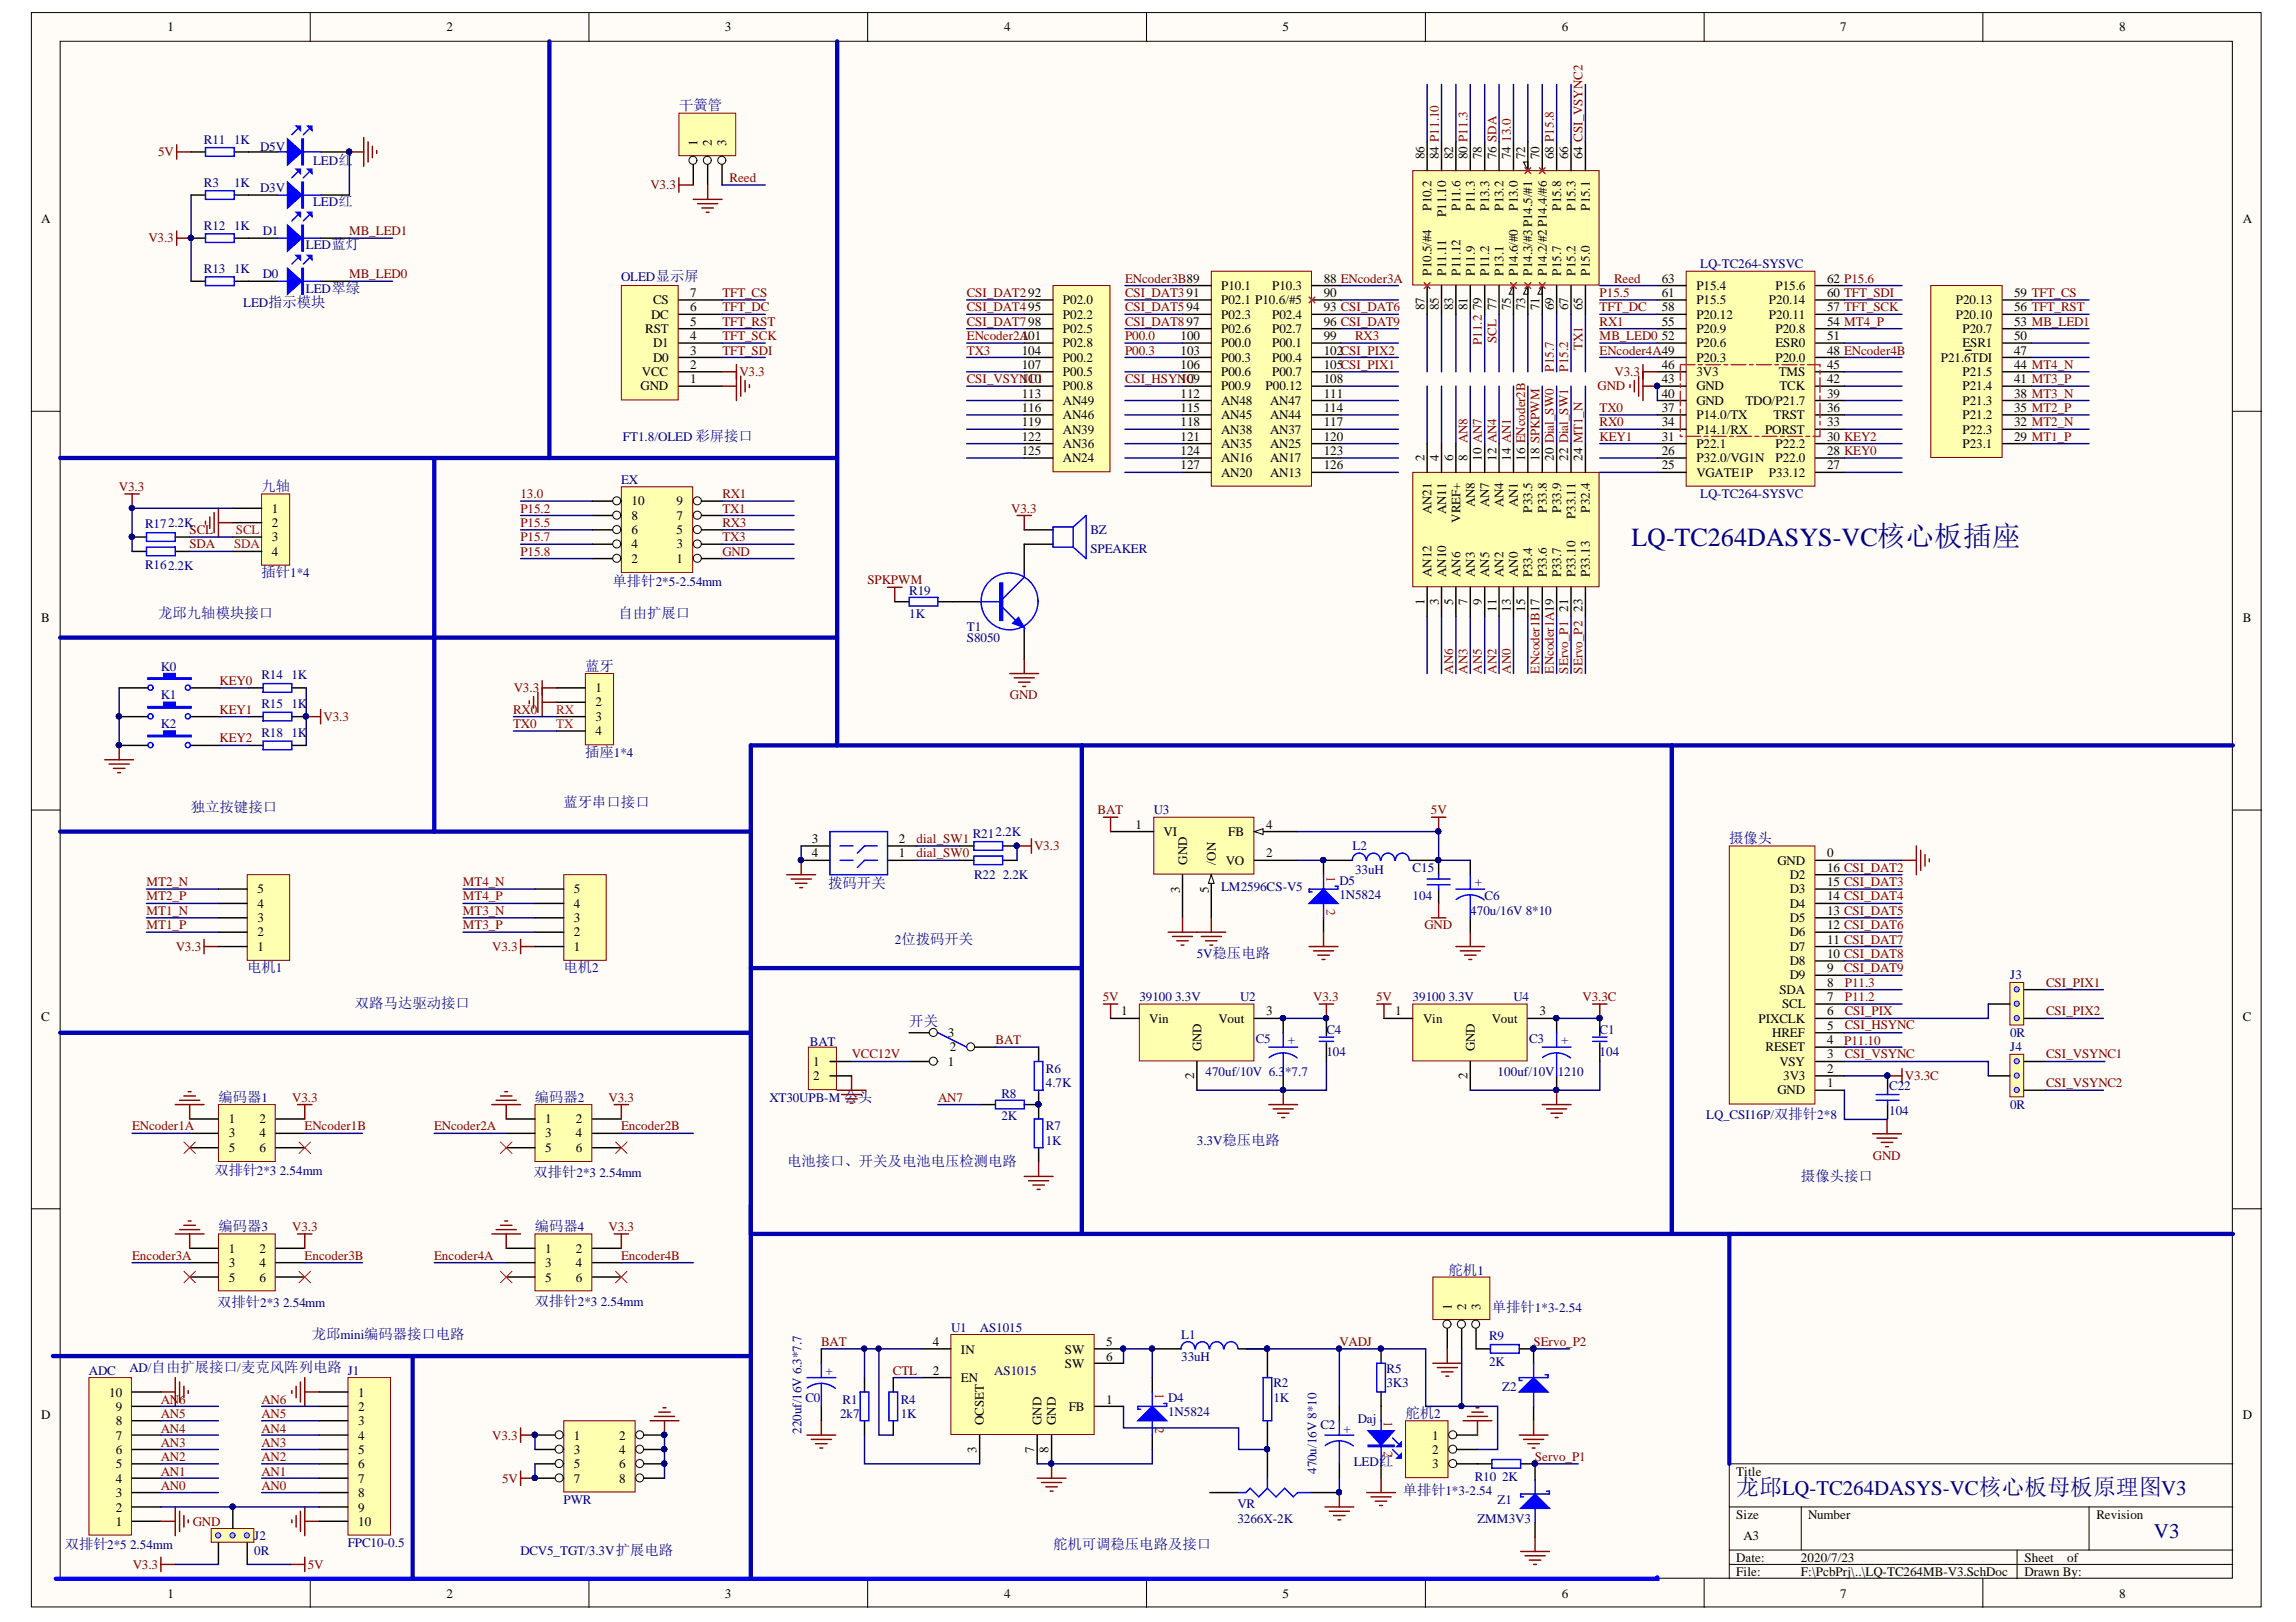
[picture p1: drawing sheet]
<svg xmlns="http://www.w3.org/2000/svg" width="297mm" height="210mm" viewBox="0 0 297 210" stroke-linecap="round" stroke-linejoin="round" font-family="sans-serif">
<defs><g id="words">
<text font-size="3.4" fill="#000080" x="211.1" y="70.6">LQ-TC264DASYS-VC核心板插座</text>
<text font-size="3" fill="#000080" x="224.6" y="193.5">龙邱LQ-TC264DASYS-VC核心板母板原理图V3</text>
<text font-size="2.7" fill="#000080" x="278.7" y="199.1">V3</text>
<g font-size="1.9" fill="#000080">
<text x="87.9" y="14.3">干簧管</text>
<text x="33.8" y="63.5">九轴</text>
<text x="33.8" y="74.7">插针1*4</text>
<text x="79.2" y="75.8">单排针2*5-2.54mm</text>
<text x="20.5" y="79.9">龙邱九轴模块接口</text>
<text x="80" y="79.9">自由扩展口</text>
<text x="75.7" y="86.8">蓝牙</text>
<text x="75.7" y="97.9">插座1*4</text>
<text x="24.7" y="105">独立按键接口</text>
<text x="72.9" y="104.4">蓝牙串口接口</text>
<text x="223.7" y="109.1">摄像头</text>
<text x="107.2" y="114.9">拨码开关</text>
<text x="32" y="125.8">电机1</text>
<text x="72.9" y="125.8">电机2</text>
<text x="45.9" y="130.5">双路马达驱动接口</text>
<text x="117.6" y="132.7">开关</text>
<text x="28.2" y="142.5">编码器1</text>
<text x="69.2" y="142.5">编码器2</text>
<text x="27.7" y="152.1">双排针2*3 2.54mm</text>
<text x="69" y="152.3">双排针2*3 2.54mm</text>
<text x="101.8" y="150.9">电池接口、开关及电池电压检测电路</text>
<text x="233" y="152.8">摄像头接口</text>
<text x="28.2" y="159.4">编码器3</text>
<text x="69.2" y="159.4">编码器4</text>
<text x="187.4" y="164.9">舵机1</text>
<text x="28.1" y="169.2">双排针2*3 2.54mm</text>
<text x="40.3" y="173.3">龙邱mini编码器接口电路</text>
<text x="69.2" y="169">双排针2*3 2.54mm</text>
<text x="193" y="169.8">单排针1*3-2.54</text>
<text x="181.8" y="183.5">舵机2</text>
<text x="181.5" y="193.5">单排针1*3-2.54</text>
<text x="8.4" y="200.4">双排针2*5 2.54mm</text>
<text x="136.2" y="200.4">舵机可调稳压电路及接口</text>
</g>
<g font-size="1.7">
<text x="21.7" y="4.1">1</text>
<text x="57.8" y="4.1">2</text>
<text x="93.8" y="4.1">3</text>
<text x="129.9" y="4.1">4</text>
<text x="165.9" y="4.1">5</text>
<text x="202" y="4.1">6</text>
<text x="238.1" y="4.1">7</text>
<text x="274.2" y="4.1">8</text>
<text x="90.2" y="18.9" transform="rotate(-90 90.2 18.9)">1</text>
<text x="92.1" y="18.9" transform="rotate(-90 92.1 18.9)">2</text>
<text x="94" y="18.9" transform="rotate(-90 94 18.9)">3</text>
<text x="184.3" y="20.6" transform="rotate(-90 184.3 20.6)">86</text>
<text x="186.1" y="20.6" transform="rotate(-90 186.1 20.6)">84 P11.10</text>
<text x="188" y="20.6" transform="rotate(-90 188 20.6)">82</text>
<text x="189.9" y="20.6" transform="rotate(-90 189.9 20.6)">80 P11.3</text>
<text x="191.7" y="20.6" transform="rotate(-90 191.7 20.6)">78</text>
<text x="193.6" y="20.6" transform="rotate(-90 193.6 20.6)">76 SDA</text>
<text x="195.4" y="20.6" transform="rotate(-90 195.4 20.6)">74</text>
<text x="197.3" y="20.6" transform="rotate(-90 197.3 20.6)">72</text>
<text x="199.2" y="20.6" transform="rotate(-90 199.2 20.6)">70</text>
<text x="201" y="20.6" transform="rotate(-90 201 20.6)">68 P15.8</text>
<text x="202.9" y="20.6" transform="rotate(-90 202.9 20.6)">66</text>
<text x="204.7" y="20.6" transform="rotate(-90 204.7 20.6)">64 CSI_VSYNC2</text>
<text x="5.3" y="28.9">A</text>
<text x="185.2" y="27.3" transform="rotate(-90 185.2 27.3)">P10.2</text>
<text x="187.1" y="28.1" transform="rotate(-90 187.1 28.1)">P11.10</text>
<text x="188.9" y="27.3" transform="rotate(-90 188.9 27.3)">P11.6</text>
<text x="190.8" y="27.3" transform="rotate(-90 190.8 27.3)">P11.3</text>
<text x="192.7" y="27.3" transform="rotate(-90 192.7 27.3)">P13.3</text>
<text x="194.5" y="27.3" transform="rotate(-90 194.5 27.3)">P13.2</text>
<text x="196.4" y="27.3" transform="rotate(-90 196.4 27.3)">P13.0</text>
<text x="202" y="27.3" transform="rotate(-90 202 27.3)">P15.8</text>
<text x="203.8" y="27.3" transform="rotate(-90 203.8 27.3)">P15.3</text>
<text x="205.7" y="27.3" transform="rotate(-90 205.7 27.3)">P15.1</text>
<text x="290.2" y="28.9">A</text>
<text x="185.2" y="35.7" transform="rotate(-90 185.2 35.7)">P10.5/#4</text>
<text x="187.1" y="35.7" transform="rotate(-90 187.1 35.7)">P11.11</text>
<text x="188.9" y="35.7" transform="rotate(-90 188.9 35.7)">P11.12</text>
<text x="190.8" y="35.7" transform="rotate(-90 190.8 35.7)">P11.9</text>
<text x="192.7" y="35.7" transform="rotate(-90 192.7 35.7)">P11.2</text>
<text x="194.5" y="35.7" transform="rotate(-90 194.5 35.7)">P13.1</text>
<text x="196.4" y="35.7" transform="rotate(-90 196.4 35.7)">P14.6/#0</text>
<text x="198.2" y="35.7" transform="rotate(-90 198.2 35.7)">P14.3/#3P14.5/#1</text>
<text x="200.1" y="35.7" transform="rotate(-90 200.1 35.7)">P14.2/#2P14.4/#6</text>
<text x="202" y="35.7" transform="rotate(-90 202 35.7)">P15.7</text>
<text x="203.8" y="35.7" transform="rotate(-90 203.8 35.7)">P15.2</text>
<text x="205.7" y="35.7" transform="rotate(-90 205.7 35.7)">P15.0</text>
<text x="84.2" y="41.2">DC</text>
<text x="84.5" y="39.4">CS</text>
<text x="89.3" y="40.3">6</text>
<text x="89.3" y="38.4">7</text>
<text x="137.5" y="39.4">P02.0</text>
<text x="137.5" y="41.2">P02.2</text>
<text x="158" y="37.5">P10.1</text>
<text x="158" y="39.4">P02.1 P10.6/#5</text>
<text x="158" y="41.2">P02.3</text>
<text x="164.6" y="37.5">P10.3</text>
<text x="164.6" y="41.2">P02.4</text>
<text x="171.3" y="36.6">88 ENcoder3A</text>
<text x="171.3" y="38.4">90</text>
<text x="171.3" y="40.3">93 CSI_DAT6</text>
<text x="184.3" y="40.1" transform="rotate(-90 184.3 40.1)">87</text>
<text x="186.1" y="40.1" transform="rotate(-90 186.1 40.1)">85</text>
<text x="188" y="40.1" transform="rotate(-90 188 40.1)">83</text>
<text x="189.9" y="40.1" transform="rotate(-90 189.9 40.1)">81</text>
<text x="191.7" y="40.1" transform="rotate(-90 191.7 40.1)">79</text>
<text x="195.4" y="40.1" transform="rotate(-90 195.4 40.1)">75</text>
<text x="197.3" y="40.1" transform="rotate(-90 197.3 40.1)">73</text>
<text x="199.2" y="40.1" transform="rotate(-90 199.2 40.1)">71</text>
<text x="201" y="40.1" transform="rotate(-90 201 40.1)">69</text>
<text x="202.9" y="40.1" transform="rotate(-90 202.9 40.1)">67</text>
<text x="204.7" y="40.1" transform="rotate(-90 204.7 40.1)">65</text>
<text x="215" y="40.3">58</text>
<text x="215" y="38.4">61</text>
<text x="215" y="36.6">63</text>
<text x="219.5" y="41.2">P20.12</text>
<text x="219.5" y="39.4">P15.5</text>
<text x="219.5" y="37.5">P15.4</text>
<text x="228.9" y="41.2">P20.11</text>
<text x="228.9" y="39.4">P20.14</text>
<text x="229.7" y="37.5">P15.6</text>
<text x="236.4" y="40.3">57 TFT_SCK</text>
<text x="236.4" y="38.4">60 TFT_SDI</text>
<text x="236.4" y="36.6">62 P15.6</text>
<text x="253" y="41.2">P20.10</text>
<text x="253" y="39.4">P20.13</text>
<text x="260.6" y="40.3">56 TFT_RST</text>
<text x="260.6" y="38.4">59 TFT_CS</text>
<text x="83.5" y="43.1">RST</text>
<text x="84.5" y="46.8">D0</text>
<text x="84.5" y="45">D1</text>
<text x="89.3" y="47.7">2</text>
<text x="89.3" y="45.9">3</text>
<text x="89.3" y="44">4</text>
<text x="89.3" y="42.2">5</text>
<text x="132.2" y="44">101</text>
<text x="132.2" y="45.9">104</text>
<text x="132.2" y="47.7">107</text>
<text x="137.5" y="43.1">P02.5</text>
<text x="137.5" y="45">P02.8</text>
<text x="137.5" y="46.8">P00.2</text>
<text x="152.7" y="44">100</text>
<text x="152.7" y="45.9">103</text>
<text x="152.7" y="47.7">106</text>
<text x="158" y="43.1">P02.6</text>
<text x="158" y="45">P00.0</text>
<text x="158" y="46.8">P00.3</text>
<text x="164.6" y="43.1">P02.7</text>
<text x="164.6" y="45">P00.1</text>
<text x="164.6" y="46.8">P00.4</text>
<text x="171.3" y="42.2">96 CSI_DAT9</text>
<text x="171.3" y="44">99</text>
<text x="171.3" y="45.9">102CSI_PIX2</text>
<text x="171.3" y="47.7">105CSI_PIX1</text>
<text x="215" y="47.7">46</text>
<text x="215" y="44">52</text>
<text x="215" y="42.2">55</text>
<text x="219.5" y="46.8">P20.3</text>
<text x="219.5" y="45">P20.6</text>
<text x="219.5" y="43.1">P20.9</text>
<text x="229.7" y="46.8">P20.0</text>
<text x="229.7" y="45">ESR0</text>
<text x="229.7" y="43.1">P20.8</text>
<text x="236.4" y="47.7">45</text>
<text x="236.4" y="45.9">48 ENcoder4B</text>
<text x="236.4" y="44">51</text>
<text x="236.4" y="42.2">54 MT4_P</text>
<text x="251.1" y="46.8">P21.6TDI</text>
<text x="253.9" y="45">ESR1</text>
<text x="253.9" y="43.1">P20.7</text>
<text x="260.6" y="47.7">44 MT4_N</text>
<text x="260.6" y="45.9">47</text>
<text x="260.6" y="44">50</text>
<text x="260.6" y="42.2">53 MB_LED1</text>
<text x="82.9" y="50.5">GND</text>
<text x="83" y="48.7">VCC</text>
<text x="89.3" y="49.6">1</text>
<text x="132.2" y="49.6">110</text>
<text x="132.2" y="51.5">113</text>
<text x="132.2" y="53.3">116</text>
<text x="137.5" y="48.7">P00.5</text>
<text x="137.5" y="50.5">P00.8</text>
<text x="137.5" y="52.4">AN49</text>
<text x="152.7" y="49.6">109</text>
<text x="152.7" y="51.5">112</text>
<text x="152.7" y="53.3">115</text>
<text x="158" y="48.7">P00.6</text>
<text x="158" y="50.5">P00.9</text>
<text x="158" y="52.4">AN48</text>
<text x="163.7" y="50.5">P00.12</text>
<text x="164.3" y="52.4">AN47</text>
<text x="164.6" y="48.7">P00.7</text>
<text x="171.3" y="49.6">108</text>
<text x="171.3" y="51.5">111</text>
<text x="171.3" y="53.3">114</text>
<text x="215" y="53.3">37</text>
<text x="215" y="51.5">40</text>
<text x="215" y="49.6">43</text>
<text x="219.5" y="52.4">GND</text>
<text x="219.5" y="50.5">GND</text>
<text x="219.5" y="48.7">3V3</text>
<text x="225.8" y="52.4">TDO/P21.7</text>
<text x="230.1" y="48.7">TMS</text>
<text x="230.2" y="50.5">TCK</text>
<text x="236.4" y="53.3">36</text>
<text x="236.4" y="51.5">39</text>
<text x="236.4" y="49.6">42</text>
<text x="253.9" y="52.4">P21.3</text>
<text x="253.9" y="50.5">P21.4</text>
<text x="253.9" y="48.7">P21.5</text>
<text x="260.6" y="53.3">35 MT2_P</text>
<text x="260.6" y="51.5">38 MT3_N</text>
<text x="260.6" y="49.6">41 MT3_P</text>
<text x="132.2" y="55.2">119</text>
<text x="132.2" y="57">122</text>
<text x="132.2" y="58.9">125</text>
<text x="137.5" y="54.3">AN46</text>
<text x="137.5" y="56.1">AN39</text>
<text x="137.5" y="58">AN36</text>
<text x="137.5" y="59.8">AN24</text>
<text x="152.7" y="55.2">118</text>
<text x="152.7" y="57">121</text>
<text x="152.7" y="58.9">124</text>
<text x="158" y="54.3">AN45</text>
<text x="158" y="56.1">AN38</text>
<text x="158" y="58">AN35</text>
<text x="158" y="59.8">AN16</text>
<text x="164.3" y="54.3">AN44</text>
<text x="164.3" y="56.1">AN37</text>
<text x="164.3" y="58">AN25</text>
<text x="164.3" y="59.8">AN17</text>
<text x="171.3" y="55.2">117</text>
<text x="171.3" y="57">120</text>
<text x="171.3" y="58.9">123</text>
<text x="184.3" y="59.7" transform="rotate(-90 184.3 59.7)">2</text>
<text x="186.1" y="59.7" transform="rotate(-90 186.1 59.7)">4</text>
<text x="188" y="59.7" transform="rotate(-90 188 59.7)">6</text>
<text x="189.9" y="59.7" transform="rotate(-90 189.9 59.7)">8</text>
<text x="191.7" y="59.7" transform="rotate(-90 191.7 59.7)">10 AN7</text>
<text x="193.6" y="59.7" transform="rotate(-90 193.6 59.7)">12 AN4</text>
<text x="195.4" y="59.7" transform="rotate(-90 195.4 59.7)">14 AN1</text>
<text x="197.3" y="59.7" transform="rotate(-90 197.3 59.7)">16 ENcoder2B</text>
<text x="199.2" y="59.7" transform="rotate(-90 199.2 59.7)">18 SPKPWM</text>
<text x="201" y="59.7" transform="rotate(-90 201 59.7)">20 Dial_SW0</text>
<text x="202.9" y="59.7" transform="rotate(-90 202.9 59.7)">22 Dial_SW1</text>
<text x="204.7" y="59.7" transform="rotate(-90 204.7 59.7)">24 MT1_N</text>
<text x="215" y="58.9">26</text>
<text x="215" y="57">31</text>
<text x="215" y="55.2">34</text>
<text x="219.5" y="59.8">P32.0/VG1N</text>
<text x="219.5" y="58">P22.1</text>
<text x="219.5" y="56.1">P14.1/RX</text>
<text x="219.5" y="54.3">P14.0/TX</text>
<text x="228.3" y="56.1">PORST</text>
<text x="229.4" y="54.3">TRST</text>
<text x="229.7" y="59.8">P22.0</text>
<text x="229.7" y="58">P22.2</text>
<text x="236.4" y="58.9">28 KEY0</text>
<text x="236.4" y="57">30 KEY2</text>
<text x="236.4" y="55.2">33</text>
<text x="253.9" y="58">P23.1</text>
<text x="253.9" y="56.1">P22.3</text>
<text x="253.9" y="54.3">P21.2</text>
<text x="260.6" y="57">29 MT1_P</text>
<text x="260.6" y="55.2">32 MT2_N</text>
<text x="81.7" y="65.4">10</text>
<text x="87.5" y="65.4">9</text>
<text x="152.7" y="60.8">127</text>
<text x="158" y="61.7">AN20</text>
<text x="164.3" y="61.7">AN13</text>
<text x="171.3" y="60.8">126</text>
<text x="190.8" y="65.7" transform="rotate(-90 190.8 65.7)">AN8</text>
<text x="192.7" y="65.7" transform="rotate(-90 192.7 65.7)">AN7</text>
<text x="194.5" y="65.7" transform="rotate(-90 194.5 65.7)">AN4</text>
<text x="196.4" y="65.7" transform="rotate(-90 196.4 65.7)">AN1</text>
<text x="215" y="60.8">25</text>
<text x="219.5" y="61.7">VGATE1P</text>
<text x="228.9" y="61.7">P33.12</text>
<text x="236.4" y="60.8">27</text>
<text x="35.2" y="66.3">1</text>
<text x="35.2" y="68.2">2</text>
<text x="35.2" y="70.1">3</text>
<text x="35.2" y="71.9">4</text>
<text x="81.7" y="71">4</text>
<text x="81.7" y="69.1">6</text>
<text x="81.7" y="67.3">8</text>
<text x="87.5" y="71">3</text>
<text x="87.5" y="69.1">5</text>
<text x="87.5" y="67.3">7</text>
<text x="185.2" y="66.5" transform="rotate(-90 185.2 66.5)">AN21</text>
<text x="187.1" y="66.5" transform="rotate(-90 187.1 66.5)">AN11</text>
<text x="188.9" y="67.7" transform="rotate(-90 188.9 67.7)">VREF+</text>
<text x="198.2" y="66.3" transform="rotate(-90 198.2 66.3)">P33.5</text>
<text x="200.1" y="66.3" transform="rotate(-90 200.1 66.3)">P33.8</text>
<text x="202" y="66.3" transform="rotate(-90 202 66.3)">P33.9</text>
<text x="203.8" y="67.2" transform="rotate(-90 203.8 67.2)">P33.11</text>
<text x="205.7" y="66.3" transform="rotate(-90 205.7 66.3)">P32.4</text>
<text x="81.7" y="72.8">2</text>
<text x="87.5" y="72.8">1</text>
<text x="185.2" y="74.7" transform="rotate(-90 185.2 74.7)">AN12</text>
<text x="187.1" y="74.7" transform="rotate(-90 187.1 74.7)">AN10</text>
<text x="188.9" y="74.7" transform="rotate(-90 188.9 74.7)">AN6</text>
<text x="190.8" y="74.7" transform="rotate(-90 190.8 74.7)">AN3</text>
<text x="192.7" y="74.7" transform="rotate(-90 192.7 74.7)">AN5</text>
<text x="194.5" y="74.7" transform="rotate(-90 194.5 74.7)">AN2</text>
<text x="196.4" y="74.7" transform="rotate(-90 196.4 74.7)">AN0</text>
<text x="198.2" y="74.7" transform="rotate(-90 198.2 74.7)">P33.4</text>
<text x="200.1" y="74.7" transform="rotate(-90 200.1 74.7)">P33.6</text>
<text x="202" y="74.7" transform="rotate(-90 202 74.7)">P33.7</text>
<text x="203.8" y="74.7" transform="rotate(-90 203.8 74.7)">P33.10</text>
<text x="205.7" y="74.7" transform="rotate(-90 205.7 74.7)">P33.13</text>
<text x="5.3" y="80.5">B</text>
<text x="184.3" y="78.3" transform="rotate(-90 184.3 78.3)">1</text>
<text x="186.1" y="78.3" transform="rotate(-90 186.1 78.3)">3</text>
<text x="188" y="78.3" transform="rotate(-90 188 78.3)">5</text>
<text x="189.9" y="78.3" transform="rotate(-90 189.9 78.3)">7</text>
<text x="191.7" y="78.3" transform="rotate(-90 191.7 78.3)">9</text>
<text x="193.6" y="79.2" transform="rotate(-90 193.6 79.2)">11</text>
<text x="195.4" y="79.2" transform="rotate(-90 195.4 79.2)">13</text>
<text x="197.3" y="79.2" transform="rotate(-90 197.3 79.2)">15</text>
<text x="202.9" y="79.2" transform="rotate(-90 202.9 79.2)">21</text>
<text x="204.7" y="79.2" transform="rotate(-90 204.7 79.2)">23</text>
<text x="290.2" y="80.5">B</text>
<text x="77" y="89.6">1</text>
<text x="77" y="91.4">2</text>
<text x="77" y="93.3">3</text>
<text x="77" y="95.1">4</text>
<text x="146.9" y="107.2">1</text>
<text x="163.8" y="107.2">4</text>
<text x="105" y="109.1">3</text>
<text x="105" y="110.9">4</text>
<text x="116.3" y="110.9">1</text>
<text x="116.3" y="109.1">2</text>
<text x="150.5" y="108.2">VI</text>
<text x="153.6" y="111.9" transform="rotate(-90 153.6 111.9)">GND</text>
<text x="157.3" y="111.9" transform="rotate(-90 157.3 111.9)">/ON</text>
<text x="158.6" y="111.9">VO</text>
<text x="158.9" y="108.2">FB</text>
<text x="163.8" y="110.9">2</text>
<text x="230" y="111.9">GND</text>
<text x="231.6" y="113.7">D2</text>
<text x="236.4" y="110.9">0</text>
<text x="236.4" y="112.8">16 CSI_DAT2</text>
<text x="33.3" y="119.3">3</text>
<text x="33.3" y="117.5">4</text>
<text x="33.3" y="115.6">5</text>
<text x="74.3" y="119.3">3</text>
<text x="74.3" y="117.5">4</text>
<text x="74.3" y="115.6">5</text>
<text x="152.7" y="115.5" transform="rotate(-90 152.7 115.5)">3</text>
<text x="156.4" y="115.5" transform="rotate(-90 156.4 115.5)">5</text>
<text x="231.6" y="115.6">D3</text>
<text x="231.6" y="117.5">D4</text>
<text x="231.6" y="119.3">D5</text>
<text x="236.4" y="114.7">15 CSI_DAT3</text>
<text x="236.4" y="116.5">14 CSI_DAT4</text>
<text x="236.4" y="118.4">13 CSI_DAT5</text>
<text x="33.3" y="123">1</text>
<text x="33.3" y="121.2">2</text>
<text x="74.3" y="123">1</text>
<text x="74.3" y="121.2">2</text>
<text x="231.6" y="121.2">D6</text>
<text x="231.6" y="123">D7</text>
<text x="231.6" y="124.9">D8</text>
<text x="236.4" y="120.2">12 CSI_DAT6</text>
<text x="236.4" y="122.1">11 CSI_DAT7</text>
<text x="236.4" y="124">10 CSI_DAT8</text>
<text x="236.4" y="125.8">9</text>
<text x="145" y="131.4">1</text>
<text x="163.8" y="131.4">3</text>
<text x="180.5" y="131.4">1</text>
<text x="199.2" y="131.4">3</text>
<text x="230.2" y="128.6">SDA</text>
<text x="230.5" y="130.5">SCL</text>
<text x="231.6" y="126.7">D9</text>
<text x="236.4" y="131.4">6</text>
<text x="236.4" y="129.5">7</text>
<text x="236.4" y="127.7">8</text>
<text x="5.3" y="132.2">C</text>
<text x="105.2" y="137.9">1</text>
<text x="122.6" y="137.9">1</text>
<text x="122.6" y="134.2">3</text>
<text x="122.9" y="136">2</text>
<text x="148.7" y="132.3">Vin</text>
<text x="155.4" y="136" transform="rotate(-90 155.4 136)">GND</text>
<text x="157.6" y="132.3">Vout</text>
<text x="184.1" y="132.3">Vin</text>
<text x="190.8" y="136" transform="rotate(-90 190.8 136)">GND</text>
<text x="193" y="132.3">Vout</text>
<text x="227.5" y="132.3">PIXCLK</text>
<text x="228.4" y="136">RESET</text>
<text x="229.3" y="134.2">HREF</text>
<text x="230.2" y="137.9">VSY</text>
<text x="236.4" y="137">3</text>
<text x="236.4" y="135.1">4</text>
<text x="236.4" y="133.3">5</text>
<text x="290.2" y="132.2">C</text>
<text x="105.2" y="139.8">2</text>
<text x="154.5" y="139.7" transform="rotate(-90 154.5 139.7)">2</text>
<text x="189.9" y="139.7" transform="rotate(-90 189.9 139.7)">2</text>
<text x="230" y="141.6">GND</text>
<text x="230.7" y="139.8">3V3</text>
<text x="236.4" y="140.7">1</text>
<text x="236.4" y="138.8">2</text>
<text x="29.6" y="145.3">1</text>
<text x="29.6" y="147.2">3</text>
<text x="29.6" y="149.1">5</text>
<text x="33.6" y="145.3">2</text>
<text x="33.6" y="147.2">4</text>
<text x="33.6" y="149.1">6</text>
<text x="70.5" y="145.3">1</text>
<text x="70.5" y="147.2">3</text>
<text x="70.5" y="149.1">5</text>
<text x="74.5" y="145.3">2</text>
<text x="74.5" y="147.2">4</text>
<text x="74.5" y="149.1">6</text>
<text x="29.6" y="162.1">1</text>
<text x="29.6" y="164">3</text>
<text x="29.6" y="165.9">5</text>
<text x="33.6" y="162.1">2</text>
<text x="33.6" y="164">4</text>
<text x="33.6" y="165.9">6</text>
<text x="70.5" y="162.1">1</text>
<text x="70.5" y="164">3</text>
<text x="70.5" y="165.9">5</text>
<text x="74.5" y="162.1">2</text>
<text x="74.5" y="164">4</text>
<text x="74.5" y="165.9">6</text>
<text x="187.8" y="169.5" transform="rotate(-90 187.8 169.5)">1</text>
<text x="189.7" y="169.5" transform="rotate(-90 189.7 169.5)">2</text>
<text x="191.6" y="169.5" transform="rotate(-90 191.6 169.5)">3</text>
<text x="120.7" y="177.9">2</text>
<text x="120.7" y="174.2">4</text>
<text x="124.3" y="178.9">EN</text>
<text x="124.3" y="175.2">IN</text>
<text x="137.8" y="175.2">SW</text>
<text x="137.8" y="177">SW</text>
<text x="143.1" y="174.2">5</text>
<text x="143.1" y="176.1">6</text>
<text x="5.3" y="183.7">D</text>
<text x="14.1" y="180.7">10</text>
<text x="15" y="184.5">8</text>
<text x="15" y="182.6">9</text>
<text x="46.3" y="180.7">1</text>
<text x="46.3" y="182.6">2</text>
<text x="46.3" y="184.5">3</text>
<text x="127.3" y="184.5" transform="rotate(-90 127.3 184.5)">OCSET</text>
<text x="134.7" y="184.5" transform="rotate(-90 134.7 184.5)">GND</text>
<text x="136.6" y="184.5" transform="rotate(-90 136.6 184.5)">GND</text>
<text x="138.3" y="182.6">FB</text>
<text x="143.1" y="181.7">1</text>
<text x="290.2" y="183.7">D</text>
<text x="15" y="191.9">4</text>
<text x="15" y="190">5</text>
<text x="15" y="188.2">6</text>
<text x="15" y="186.3">7</text>
<text x="46.3" y="186.3">4</text>
<text x="46.3" y="188.2">5</text>
<text x="46.3" y="190">6</text>
<text x="46.3" y="191.9">7</text>
<text x="74.3" y="186.3">1</text>
<text x="74.3" y="188.2">3</text>
<text x="74.3" y="190">5</text>
<text x="74.3" y="191.9">7</text>
<text x="80.1" y="186.3">2</text>
<text x="80.1" y="188.2">4</text>
<text x="80.1" y="190">6</text>
<text x="80.1" y="191.9">8</text>
<text x="126.4" y="188" transform="rotate(-90 126.4 188)">3</text>
<text x="133.8" y="188" transform="rotate(-90 133.8 188)">7</text>
<text x="135.7" y="188" transform="rotate(-90 135.7 188)">8</text>
<text x="185.3" y="186.3">1</text>
<text x="185.3" y="188.2">2</text>
<text x="185.3" y="190">3</text>
<text x="224.6" y="191">Title</text>
<text x="15" y="197.5">1</text>
<text x="15" y="195.6">2</text>
<text x="15" y="193.7">3</text>
<text x="46.3" y="193.7">8</text>
<text x="46.3" y="195.6">9</text>
<text x="46.3" y="197.5">10</text>
<text x="224.6" y="196.5">Size</text>
<text x="233.9" y="196.5">Number</text>
<text x="271.2" y="196.5">Revision</text>
<text x="224.6" y="202.1">Date:</text>
<text x="224.6" y="204">File:</text>
<text x="225.6" y="199.3">A3</text>
<text x="233" y="202.1">2020/7/23</text>
<text x="233" y="204">F:\PcbPrj\..\LQ-TC264MB-V3.SchDoc</text>
<text x="261.9" y="202.1">Sheet</text>
<text x="261.9" y="204">Drawn By:</text>
<text x="267.4" y="202.1">of</text>
<text x="21.7" y="206.8">1</text>
<text x="57.8" y="206.8">2</text>
<text x="93.8" y="206.8">3</text>
<text x="129.9" y="206.8">4</text>
<text x="165.9" y="206.8">5</text>
<text x="202" y="206.8">6</text>
<text x="238.1" y="206.8">7</text>
<text x="274.2" y="206.8">8</text>
</g>
<g font-size="1.7" fill="#800000">
<text x="20.5" y="20.2">5V</text>
<text x="94.4" y="23.6">Reed</text>
<text x="195.4" y="18.3" transform="rotate(-90 195.4 18.3)">13.0</text>
<text x="84.1" y="24.5">V3.3</text>
<text x="19.2" y="31.4">V3.3</text>
<text x="45.2" y="30.4">MB_LED1</text>
<text x="45.2" y="36">MB_LED0</text>
<text x="93.5" y="38.4">TFT_CS</text>
<text x="93.5" y="40.3">TFT_DC</text>
<text x="125.1" y="38.4">CSI_DAT292</text>
<text x="125.1" y="40.3">CSI_DAT495</text>
<text x="145.5" y="38.4">CSI_DAT391</text>
<text x="145.5" y="40.3">CSI_DAT594</text>
<text x="145.5" y="36.6">ENcoder3B89</text>
<text x="206.9" y="40.3">TFT_DC</text>
<text x="206.9" y="38.4">P15.5</text>
<text x="208.8" y="36.6">Reed</text>
<text x="93.5" y="44">TFT_SCK</text>
<text x="93.5" y="45.9">TFT_SDI</text>
<text x="93.5" y="42.2">TFT_RST</text>
<text x="125.1" y="42.2">CSI_DAT798</text>
<text x="125.1" y="44">ENcoder2A</text>
<text x="125.1" y="45.9">TX3</text>
<text x="145.5" y="42.2">CSI_DAT897</text>
<text x="145.5" y="44">P00.0</text>
<text x="145.5" y="45.9">P00.3</text>
<text x="175.3" y="44">RX3</text>
<text x="191.7" y="44.6" transform="rotate(-90 191.7 44.6)">P11.2</text>
<text x="193.6" y="44.4" transform="rotate(-90 193.6 44.4)">SCL 77</text>
<text x="204.7" y="45.3" transform="rotate(-90 204.7 45.3)">TX1</text>
<text x="206.9" y="45.9">ENcoder4A49</text>
<text x="206.9" y="42.2">RX1</text>
<text x="206.9" y="44">MB_LED0</text>
<text x="95.7" y="48.7">V3.3</text>
<text x="125.1" y="49.6">CSI_VSYNC1</text>
<text x="145.5" y="49.6">CSI_HSYNC</text>
<text x="201" y="48.1" transform="rotate(-90 201 48.1)">P15.7</text>
<text x="202.9" y="48.1" transform="rotate(-90 202.9 48.1)">P15.2</text>
<text x="206.7" y="50.5">GND</text>
<text x="206.9" y="53.3">TX0</text>
<text x="208.9" y="48.7">V3.3</text>
<text x="189.9" y="57.4" transform="rotate(-90 189.9 57.4)">AN8</text>
<text x="206.9" y="55.2">RX0</text>
<text x="206.9" y="57">KEY1</text>
<text x="15.4" y="63.5">V3.3</text>
<text x="67.3" y="64.5">13.0</text>
<text x="93.5" y="64.5">RX1</text>
<text x="24.5" y="71">SDA</text>
<text x="24.5" y="69.1">SCL</text>
<text x="67.3" y="70.1">P15.7</text>
<text x="67.3" y="66.3">P15.2</text>
<text x="67.3" y="68.2">P15.5</text>
<text x="67.3" y="71.9">P15.8</text>
<text x="93.5" y="68.2">RX3</text>
<text x="93.5" y="66.3">TX1</text>
<text x="93.5" y="70.1">TX3</text>
<text x="93.5" y="71.9">GND</text>
<text x="130.8" y="66.3">V3.3</text>
<text x="112.2" y="75.6">SPKPWM</text>
<text x="28.4" y="88.6">KEY0</text>
<text x="66.5" y="89.6">V3.3</text>
<text x="188" y="87.2" transform="rotate(-90 188 87.2)">AN6</text>
<text x="189.9" y="87.2" transform="rotate(-90 189.9 87.2)">AN3</text>
<text x="191.7" y="87.2" transform="rotate(-90 191.7 87.2)">AN5</text>
<text x="193.6" y="87.2" transform="rotate(-90 193.6 87.2)">AN2</text>
<text x="195.4" y="87.2" transform="rotate(-90 195.4 87.2)">AN0</text>
<text x="199.2" y="87.2" transform="rotate(-90 199.2 87.2)">ENcoder1B17</text>
<text x="201" y="87.2" transform="rotate(-90 201 87.2)">ENcoder1A19</text>
<text x="202.9" y="87.2" transform="rotate(-90 202.9 87.2)">SErvo_P1</text>
<text x="204.7" y="87.2" transform="rotate(-90 204.7 87.2)">SErvo_P2</text>
<text x="28.4" y="92.4">KEY1</text>
<text x="41.9" y="93.3">V3.3</text>
<text x="66.4" y="94.2">TX0</text>
<text x="66.4" y="92.4">RX0</text>
<text x="130.7" y="90.5">GND</text>
<text x="28.4" y="96.1">KEY2</text>
<text x="142" y="105.4">BAT</text>
<text x="185.1" y="105.4">5V</text>
<text x="118.6" y="110.9">dial_SW0</text>
<text x="118.6" y="109.1">dial_SW1</text>
<text x="133.8" y="110">V3.3</text>
<text x="18.9" y="118.4">MT1_N</text>
<text x="18.9" y="116.5">MT2_P</text>
<text x="18.9" y="114.7">MT2_N</text>
<text x="59.9" y="118.4">MT3_N</text>
<text x="59.9" y="116.5">MT4_P</text>
<text x="59.9" y="114.7">MT4_N</text>
<text x="18.9" y="120.2">MT1_P</text>
<text x="22.7" y="123">V3.3</text>
<text x="59.9" y="120.2">MT3_P</text>
<text x="63.7" y="123">V3.3</text>
<text x="184.3" y="120.2">GND</text>
<text x="238.6" y="125.8">CSI_DAT9</text>
<text x="142.7" y="129.5">5V</text>
<text x="169.9" y="129.5">V3.3</text>
<text x="178" y="129.5">5V</text>
<text x="204.7" y="129.5">V3.3C</text>
<text x="238.7" y="131.3">CSI_PIX</text>
<text x="238.7" y="129.5">P11.2</text>
<text x="238.7" y="127.8">P11.3</text>
<text x="264.7" y="127.7">CSI_PIX1</text>
<text x="264.7" y="131.4">CSI_PIX2</text>
<text x="110.2" y="137">VCC12V</text>
<text x="128.8" y="135.1">BAT</text>
<text x="238.6" y="135.2">P11.10</text>
<text x="238.7" y="133.2">CSI_HSYNC</text>
<text x="238.7" y="137">CSI_VSYNC</text>
<text x="264.7" y="137">CSI_VSYNC1</text>
<text x="37.8" y="142.5">V3.3</text>
<text x="78.7" y="142.5">V3.3</text>
<text x="121.4" y="142.5">AN7</text>
<text x="246.4" y="139.8">V3.3C</text>
<text x="264.7" y="140.7">CSI_VSYNC2</text>
<text x="17.1" y="146.3">ENcoder1A</text>
<text x="39.4" y="146.3">ENcoder1B</text>
<text x="56.2" y="146.3">ENcoder2A</text>
<text x="80.3" y="146.3">Encoder2B</text>
<text x="242.3" y="150.1">GND</text>
<text x="37.8" y="159.4">V3.3</text>
<text x="78.7" y="159.4">V3.3</text>
<text x="17.1" y="163.1">Encoder3A</text>
<text x="39.4" y="163.1">Encoder3B</text>
<text x="56.2" y="163.1">Encoder4A</text>
<text x="80.3" y="163.1">Encoder4B</text>
<text x="106.2" y="174.2">BAT</text>
<text x="115.5" y="177.9">CTL</text>
<text x="173.3" y="174.2">VADJ</text>
<text x="198.4" y="174.2">SErvo_P2</text>
<text x="20.8" y="185.4">AN4</text>
<text x="20.8" y="183.5">AN5</text>
<text x="20.8" y="181.7">AN6</text>
<text x="33.8" y="185.4">AN4</text>
<text x="33.8" y="183.5">AN5</text>
<text x="33.8" y="181.7">AN6</text>
<text x="20.8" y="191">AN1</text>
<text x="20.8" y="189.1">AN2</text>
<text x="20.8" y="187.2">AN3</text>
<text x="33.8" y="191">AN1</text>
<text x="33.8" y="189.1">AN2</text>
<text x="33.8" y="187.2">AN3</text>
<text x="63.7" y="186.3">V3.3</text>
<text x="65" y="191.9">5V</text>
<text x="198.6" y="189.1">Servo_P1</text>
<text x="20.8" y="192.8">AN0</text>
<text x="24.9" y="197.5">GND</text>
<text x="33.8" y="192.8">AN0</text>
<text x="17.2" y="203">V3.3</text>
<text x="39.8" y="203">5V</text>
</g>
<g font-size="1.7" fill="#000080">
<text x="26.4" y="18.6">R11</text>
<text x="30.3" y="18.6">1K</text>
<text x="33.7" y="19.5">D5V</text>
<text x="40.5" y="21.4">LED红</text>
<text x="26.4" y="24.2">R3</text>
<text x="26.4" y="29.7">R12</text>
<text x="30.3" y="24.2">1K</text>
<text x="30.3" y="29.7">1K</text>
<text x="33.7" y="24.8">D3V</text>
<text x="40.5" y="26.7">LED红</text>
<text x="26.4" y="35.3">R13</text>
<text x="30.3" y="35.3">1K</text>
<text x="34" y="30.4">D1</text>
<text x="34" y="36">D0</text>
<text x="39.6" y="32.3">LED蓝灯</text>
<text x="220" y="34.7">LQ-TC264-SYSVC</text>
<text x="31.5" y="39.7">LED指示模块</text>
<text x="39.6" y="37.9">LED翠绿</text>
<text x="80.3" y="36.4">OLED显示屏</text>
<text x="80.6" y="57">FT1.8/OLED 彩屏接口</text>
<text x="80.3" y="62.6">EX</text>
<text x="220" y="64.5">LQ-TC264-SYSVC</text>
<text x="18.8" y="68.4">R172.2K</text>
<text x="141.1" y="69.1">BZ</text>
<text x="141.1" y="71.6">SPEAKER</text>
<text x="18.8" y="73.6">R162.2K</text>
<text x="117.6" y="77">R19</text>
<text x="117.6" y="79.9">1K</text>
<text x="125.1" y="81.6">T1</text>
<text x="125.1" y="83.1">S8050</text>
<text x="20.8" y="86.8">K0</text>
<text x="33.8" y="87.9">R14</text>
<text x="37.7" y="87.9">1K</text>
<text x="20.8" y="90.5">K1</text>
<text x="20.8" y="94.2">K2</text>
<text x="33.8" y="91.6">R15</text>
<text x="33.8" y="95.3">R18</text>
<text x="37.7" y="91.6">1K</text>
<text x="37.7" y="95.3">1K</text>
<text x="149.3" y="105.4">U3</text>
<text x="125.8" y="108.4">R212.2K</text>
<text x="126" y="113.7">R22</text>
<text x="129.7" y="113.7">2.2K</text>
<text x="175" y="110">L2</text>
<text x="175.3" y="113.1">33uH</text>
<text x="182.8" y="112.8">C15</text>
<text x="158" y="115.3">LM2596CS-V5</text>
<text x="173.3" y="114.5">D5</text>
<text x="173.3" y="116.4">1N5824</text>
<text x="182.8" y="116.5">104</text>
<text x="190.2" y="118.4">470u/16V 8*10</text>
<text x="190.8" y="114.7">+</text>
<text x="192.1" y="116.5">C6</text>
<text x="115.8" y="122.1">2位拨码开关</text>
<text x="154.9" y="124">5V稳压电路</text>
<text x="147.4" y="129.5">39100 3.3V</text>
<text x="160.4" y="129.5">U2</text>
<text x="182.8" y="129.5">39100 3.3V</text>
<text x="195.8" y="129.5">U4</text>
<text x="260.1" y="126.7">J3</text>
<text x="104.8" y="135.4">BAT</text>
<text x="162.5" y="134.9">C5</text>
<text x="166.6" y="135.1">+</text>
<text x="171.6" y="133.8">C4</text>
<text x="171.6" y="136.6">104</text>
<text x="197.8" y="134.9">C3</text>
<text x="202" y="135.1">+</text>
<text x="206.9" y="133.8">C1</text>
<text x="206.9" y="136.6">104</text>
<text x="260.1" y="134.2">0R</text>
<text x="260.1" y="136">J4</text>
<text x="99.5" y="142.5">XT30UPB-M 公头</text>
<text x="129.6" y="142">R8</text>
<text x="135.3" y="138.8">R6</text>
<text x="135.3" y="140.7">4.7K</text>
<text x="156" y="139.3">470uf/10V 6.3*7.7</text>
<text x="193.8" y="139.3">100uf/10V 1210</text>
<text x="244.4" y="141.1">C22</text>
<text x="260.1" y="143.5">0R</text>
<text x="129.6" y="145">2K</text>
<text x="135.3" y="146.3">R7</text>
<text x="135.3" y="148.1">1K</text>
<text x="154.9" y="148.1">3.3V稳压电路</text>
<text x="220.7" y="144.8">LQ_CSI16P/双排针2*8</text>
<text x="244.4" y="144.2">104</text>
<text x="123.1" y="172.4">U1</text>
<text x="126.8" y="172.4">AS1015</text>
<text x="152.8" y="173.3">L1</text>
<text x="192.7" y="173.5">R9</text>
<text x="11.5" y="177.9">ADC</text>
<text x="16.7" y="177.5">AD/自由扩展接口/麦克风阵列电路 J1</text>
<text x="106.8" y="177.9">+</text>
<text x="128.6" y="177.9">AS1015</text>
<text x="152.8" y="176.1">33uH</text>
<text x="164.7" y="179.6">R2</text>
<text x="179.4" y="177.7">R5</text>
<text x="179.4" y="179.6">3K3</text>
<text x="192.7" y="176.8">2K</text>
<text x="194.3" y="180">Z2</text>
<text x="103.7" y="185.6" transform="rotate(-90 103.7 185.6)">220uf/16V 6.3*7.7</text>
<text x="104.2" y="181.4">C0</text>
<text x="108.7" y="183.5">2k7</text>
<text x="109" y="181.7">R1</text>
<text x="116.5" y="181.7">R4</text>
<text x="116.5" y="183.5">1K</text>
<text x="151.1" y="181.4">D4</text>
<text x="151.1" y="183.3">1N5824</text>
<text x="164.7" y="181.4">1K</text>
<text x="170.8" y="185">C2</text>
<text x="173.8" y="185.4">+</text>
<text x="175.7" y="184.2">Daj</text>
<text x="170.3" y="190.7" transform="rotate(-90 170.3 190.7)">470u/16V 8*10</text>
<text x="175.1" y="189.8">LED红</text>
<text x="190.8" y="191.6">R10</text>
<text x="194.3" y="191.6">2K</text>
<text x="72.9" y="194.7">PWR</text>
<text x="160.1" y="195.2">VR</text>
<text x="160.1" y="197">3266X-2K</text>
<text x="191.1" y="197">ZMM3V3</text>
<text x="193.8" y="194.7">Z1</text>
<text x="32.9" y="199.3">J2</text>
<text x="32.9" y="201.2">0R</text>
<text x="45" y="200.3">FPC10-0.5</text>
<text x="67.3" y="201.2">DCV5_TGT/3.3V扩展电路</text>
</g>
<g font-size="1.7" fill="#f00">
<text x="30.3" y="71">SDA</text>
<text x="30.5" y="69.1">SCL</text>
<text x="72" y="94.2">TX</text>
<text x="72" y="92.4">RX</text>
<text x="171.6" y="113.4" transform="rotate(90 171.6 113.4)">1</text>
<text x="171.6" y="117.6" transform="rotate(90 171.6 117.6)">2</text>
<text x="149.4" y="180.3" transform="rotate(90 149.4 180.3)">1</text>
<text x="149.4" y="184.6" transform="rotate(90 149.4 184.6)">2</text>
<text x="179" y="183.9" transform="rotate(90 179 183.9)">1</text>
<text x="179" y="187.8" transform="rotate(90 179 187.8)">2</text>
</g>
</g></defs>
<g fill="#fffcf8" stroke="#000" stroke-width=".13">
<path d="M4.1 1.6h288.4v206.4h-288.4z"/>
<path d="M7.8 5.3h281v198.9h-281z"/>
</g>
<g fill="none" stroke="#000" stroke-width=".13">
<path d="M40.1 1.6v3.7M76.2 1.6v3.7M112.3 1.6v3.7M148.3 1.6v3.7M184.4 1.6v3.7M220.5 1.6v3.7M256.5 1.6v3.7M4.1 53.2h3.7M288.9 53.2h3.7M4.1 104.8h3.7M288.9 104.8h3.7M4.1 156.4h3.7"/>
<path d="M288.9 156.4h3.7M223.7 195h65.2M233 195v5.6M270.3 195v5.6M288.9 189.4h-65.2v14.9M40.1 204.3v3.7M76.2 204.3v3.7M112.3 204.3v3.7M148.3 204.3v3.7M184.4 204.3v3.7M220.5 204.3v3.7M223.7 200.6h65.2"/>
<path d="M223.7 202.5h65.2M256.5 204.3v3.7M261 200.6v3.7"/>
</g>
<path d="M72.9 183.9h9.3v9.2h-9.3z" fill="#ffffb0" stroke="#800000" stroke-width=".13"/>
<path d="M69.2 185.7h3.7" fill="none" stroke="#000" stroke-width=".19"/>
<circle cx="72.3" cy="185.7" r=".52" fill="#fffcf8" stroke="#000" stroke-width=".13"/>
<circle cx="69.2" cy="185.7" r=".33" fill="#000080" stroke="#000080" stroke-width=".13"/>
<path d="M82.2 185.7h3.8" fill="none" stroke="#000" stroke-width=".19"/>
<circle cx="82.8" cy="185.7" r=".52" fill="#fffcf8" stroke="#000" stroke-width=".13"/>
<circle cx="85.9" cy="185.7" r=".33" fill="#000080" stroke="#000080" stroke-width=".13"/>
<path d="M69.2 187.6h3.7" fill="none" stroke="#000" stroke-width=".19"/>
<circle cx="72.3" cy="187.5" r=".52" fill="#fffcf8" stroke="#000" stroke-width=".13"/>
<path d="M82.2 187.6h3.8" fill="none" stroke="#000" stroke-width=".19"/>
<circle cx="82.8" cy="187.5" r=".52" fill="#fffcf8" stroke="#000" stroke-width=".13"/>
<circle cx="85.9" cy="187.5" r=".33" fill="#000080" stroke="#000080" stroke-width=".13"/>
<path d="M69.2 189.4h3.7" fill="none" stroke="#000" stroke-width=".19"/>
<circle cx="72.3" cy="189.4" r=".52" fill="#fffcf8" stroke="#000" stroke-width=".13"/>
<path d="M82.2 189.4h3.8" fill="none" stroke="#000" stroke-width=".19"/>
<circle cx="82.8" cy="189.4" r=".52" fill="#fffcf8" stroke="#000" stroke-width=".13"/>
<circle cx="85.9" cy="189.4" r=".33" fill="#000080" stroke="#000080" stroke-width=".13"/>
<path d="M69.2 191.3h3.7" fill="none" stroke="#000" stroke-width=".19"/>
<circle cx="72.3" cy="191.3" r=".52" fill="#fffcf8" stroke="#000" stroke-width=".13"/>
<circle cx="69.2" cy="191.3" r=".33" fill="#000080" stroke="#000080" stroke-width=".13"/>
<path d="M82.2 191.3h3.8" fill="none" stroke="#000" stroke-width=".19"/>
<circle cx="82.8" cy="191.3" r=".52" fill="#fffcf8" stroke="#000" stroke-width=".13"/>
<g fill="#000080" stroke="#000080" stroke-width=".13">
<circle cx="69.2" cy="185.7" r=".33"/>
<circle cx="85.9" cy="185.7" r=".33"/>
<circle cx="85.9" cy="187.5" r=".33"/>
<circle cx="85.9" cy="189.4" r=".33"/>
<circle cx="69.2" cy="191.3" r=".33"/>
<circle cx="45.2" cy="19.6" r=".33"/>
</g>
<path d="M67.4 184.8v1.8M67.4 185.7h1.8M84.1 183.9h3.7M84.7 183.3h2.6M85.2 182.7h1.5M85.8 182.2h.4M86 183.9v1.8" fill="none" stroke="#800000" stroke-width=".19"/>
<path d="M32.2 19.7h3.7M41.5 19.7h3.7" fill="none" stroke="#000" stroke-width=".19"/>
<path d="M35.9 19.7h5.6M38.5 16.7l-.7 .7M40 16.7l-.8 .7" fill="none" stroke="#00f" stroke-width=".19"/>
<path d="M37.2 18l1.9 1.7-1.9 1.6z" fill="#00f"/>
<path d="M37.2 18l1.9 1.7-1.9 1.6zM39.1 18h.1v3.3h-.1zM39.1 18v3.3" fill="none" stroke="#00f" stroke-width=".19"/>
<path d="M39.8 16.3h.6v.6z" fill="#00f"/>
<path d="M39.8 16.3h.6v.6z" fill="none" stroke="#00f" stroke-width=".19"/>
<path d="M38.3 16.3h.6v.6z" fill="#00f"/>
<path d="M38.3 16.3h.6v.6zM35.9 30.8h5.6M38.5 27.8l-.7 .8M40 27.8l-.8 .8" fill="none" stroke="#00f" stroke-width=".19"/>
<circle cx="45.2" cy="19.6" r=".33" fill="#000080" stroke="#000080" stroke-width=".13"/>
<path d="M32.2 30.8h3.7M41.5 30.8h3.7" fill="none" stroke="#000" stroke-width=".19"/>
<path d="M37.2 29.1l1.9 1.7-1.9 1.7z" fill="#00f"/>
<path d="M37.2 29.1l1.9 1.7-1.9 1.7zM39.1 29.1h.1v3.4h-.1zM39.1 29.1v3.4" fill="none" stroke="#00f" stroke-width=".19"/>
<path d="M39.8 27.5h.6v.5z" fill="#00f"/>
<path d="M39.8 27.5h.6v.5z" fill="none" stroke="#00f" stroke-width=".19"/>
<path d="M38.3 27.5h.6v.5z" fill="#00f"/>
<path d="M38.3 27.5h.6v.5z" fill="none" stroke="#00f" stroke-width=".19"/>
<path d="M22.9 18.7v1.9M22.9 19.7h1.8M22.9 29.9v1.9M22.9 30.8h1.8" fill="none" stroke="#800000" stroke-width=".19"/>
<circle cx="24.7" cy="30.8" r=".33" fill="#000080" stroke="#000080" stroke-width=".13"/>
<path d="M80.4 37h7.3v14.8h-7.3z" fill="#ffffb0" stroke="#800000" stroke-width=".13"/>
<path d="M87.8 38.8h5.6M87.8 48.1h5.6M87.8 50h5.6M87.8 46.3h5.6M87.8 44.4h5.6M87.8 42.5h5.6M87.8 40.7h5.6" fill="none" stroke="#000" stroke-width=".19"/>
<path d="M93.4 50h1.9M93.4 48.1h1.9M95.3 47.2v4.6M95.8 48.7v2.6M96.4 49.2v1.5M97 49.8v.4" fill="none" stroke="#800000" stroke-width=".19"/>
<path d="M28.3 142.9h7.3v7.4h-7.3z" fill="#ffffb0" stroke="#800000" stroke-width=".13"/>
<path d="M24.5 144.8h3.8M24.5 146.7h3.8M24.5 148.5h3.8M35.7 144.8h3.7M35.7 146.7h3.7M35.7 148.5h3.7" fill="none" stroke="#000" stroke-width=".19"/>
<path d="M69.2 142.9h7.4v7.4h-7.4z" fill="#ffffb0" stroke="#800000" stroke-width=".13"/>
<path d="M15.4 92.7h3.7M24.7 92.7h3.7M65.5 144.8h3.7M65.5 146.7h3.7M65.5 148.5h3.7M76.7 144.8h3.7M76.7 146.7h3.7M76.7 148.5h3.7" fill="none" stroke="#000" stroke-width=".19"/>
<g fill="none" stroke="#800000" stroke-width=".19">
<path d="M22.7 142.9h3.7M23.2 142.4h2.6M23.8 141.8h1.5M24.4 141.3h.3M24.5 142.9v1.9M38.5 142.9h1.9M39.4 142.9v1.9M63.6 142.9h3.8M64.2 142.4h2.6M64.7 141.8h1.5M65.3 141.3h.4M65.5 142.9v1.9"/>
<path d="M79.5 142.9h1.8M80.4 142.9v1.9"/>
</g>
<circle cx="15.4" cy="92.7" r=".33" fill="#000080" stroke="#000080" stroke-width=".13"/>
<path d="M19.1 91.4h2.1v-.5h1.5v.5h2v.2h-5.6z" fill-rule="evenodd" fill="#00f"/>
<g fill="none" stroke="#00f" stroke-width=".19">
<path d="M19.1 91.4h2.1v-.5h1.5v.5h2v.2h-5.6z"/>
<circle cx="19.5" cy="92.7" r=".33"/>
<circle cx="24.3" cy="92.7" r=".33"/>
</g>
<g fill="#000080" stroke="#000080" stroke-width=".13">
<circle cx="15.4" cy="92.7" r=".33"/>
<circle cx="15.4" cy="96.4" r=".33"/>
</g>
<path d="M15.4 96.5h3.7M24.7 96.5h3.7" fill="none" stroke="#000" stroke-width=".19"/>
<path d="M19.1 95.2h2.1v-.6h1.5v.6h2v.1h-5.6z" fill-rule="evenodd" fill="#00f"/>
<g fill="none" stroke="#00f" stroke-width=".19">
<path d="M19.1 95.2h2.1v-.6h1.5v.6h2v.1h-5.6z"/>
<circle cx="19.5" cy="96.4" r=".33"/>
<circle cx="24.3" cy="96.4" r=".33"/>
</g>
<circle cx="15.4" cy="96.4" r=".33" fill="#000080" stroke="#000080" stroke-width=".13"/>
<path d="M15.4 89h3.7M24.7 89h3.7" fill="none" stroke="#000" stroke-width=".19"/>
<path d="M19.1 87.7h2.1v-.5h1.5v.5h2v.2h-5.6z" fill-rule="evenodd" fill="#00f"/>
<g fill="none" stroke="#00f" stroke-width=".19">
<path d="M35.9 36.4h5.6M38.5 33.4l-.7 .8M40 33.4l-.8 .8M19.1 87.7h2.1v-.5h1.5v.5h2v.2h-5.6z"/>
<circle cx="19.5" cy="89" r=".33"/>
<circle cx="24.3" cy="89" r=".33"/>
</g>
<g fill="none" stroke="#800000" stroke-width=".19">
<path d="M13.6 98.3h3.7M14.1 98.9h2.6M14.7 99.4h1.5M15.2 100h.4M15.4 96.5v1.8M39.6 92.7h1.9M41.5 91.8v1.9M26.4 121.6v1.8M26.4 122.5h1.9M22.7 178.3v3.7M23.2 178.8v2.6M23.8 179.4v1.5"/>
<path d="M24.4 180v.3M20.8 180.1h1.9M37.6 202.5h1.8M39.4 201.5v1.9"/>
</g>
<g fill="#000080" stroke="#000080" stroke-width=".13">
<circle cx="39.6" cy="92.7" r=".33"/>
<circle cx="15.4" cy="96.4" r=".33"/>
</g>
<path d="M32.2 36.4h3.7M41.5 36.4h3.7" fill="none" stroke="#000" stroke-width=".19"/>
<path d="M37.2 34.7l1.9 1.7-1.9 1.7z" fill="#00f"/>
<path d="M37.2 34.7l1.9 1.7-1.9 1.7zM39.1 34.7h.1v3.4h-.1zM39.1 34.7v3.4" fill="none" stroke="#00f" stroke-width=".19"/>
<path d="M39.8 33.1h.6v.5z" fill="#00f"/>
<path d="M39.8 33.1h.6v.5z" fill="none" stroke="#00f" stroke-width=".19"/>
<path d="M38.3 33.1h.6v.5z" fill="#00f"/>
<path d="M38.3 33.1h.6v.5z" fill="none" stroke="#00f" stroke-width=".19"/>
<path d="M45.2 19.7h1.9M47.1 17.8v3.7M47.6 18.4v2.6M48.2 18.9v1.5M48.7 19.5v.3M110.2 139.2v1.9M108.3 141.1h3.7M108.9 141.6h2.6M109.4 142.2h1.5M110 142.8h.4" fill="none" stroke="#800000" stroke-width=".19"/>
<circle cx="45.2" cy="19.6" r=".33" fill="#000080" stroke="#000080" stroke-width=".13"/>
<path d="M125.1 135.5h3.7" fill="none" stroke="#000" stroke-width=".19"/>
<circle cx="125.6" cy="135.5" r=".52" fill="#fffcf8" stroke="#000" stroke-width=".13"/>
<path d="M117.6 137.4h3.7" fill="none" stroke="#000" stroke-width=".19"/>
<circle cx="120.7" cy="137.3" r=".52" fill="#fffcf8" stroke="#000" stroke-width=".13"/>
<path d="M117.6 133.6h3.7" fill="none" stroke="#000" stroke-width=".19"/>
<circle cx="120.7" cy="133.6" r=".52" fill="#fffcf8" stroke="#000" stroke-width=".13"/>
<path d="M121.3 133.6l3.8 1.9M164.2 135.5h3.7M166 136.3a2.94 2.94 0 0 1 1.8 .6M166 136.3a2.94 2.94 0 0 0-1.8 .6M166 133.6v1.9M166 136.3v2.9M170.7 134.2h1.8M170.7 134.8h1.8" fill="none" stroke="#00f" stroke-width=".19"/>
<path d="M166 131.8v1.8M166 139.2v1.9M171.6 131.8v2.2M171.6 135v2.4" fill="none" stroke="#000" stroke-width=".19"/>
<g fill="#000080" stroke="#000080" stroke-width=".13">
<circle cx="166" cy="131.8" r=".33"/>
<circle cx="166" cy="141.1" r=".33"/>
<circle cx="171.5" cy="131.8" r=".33"/>
</g>
<path d="M142.7 129.9h1.9M143.7 129.9v1.9M170.7 129.9h1.8M171.6 129.9v1.9M164.2 142.9h3.7M164.7 143.5h2.6M165.3 144.1h1.5M165.8 144.6h.4M166 141.1v1.8" fill="none" stroke="#800000" stroke-width=".19"/>
<path d="M147.4 129.9h14.8v7.4h-14.8z" fill="#ffffb0" stroke="#800000" stroke-width=".13"/>
<path d="M134.4 135.5v1.9M143.7 131.8h3.7M154.8 137.4v3.7M162.3 131.8h3.7M126.9 142.9h1.9M132.5 142.9h1.9M134.4 141.1v3.7M134.4 148.5v1.9" fill="none" stroke="#000" stroke-width=".19"/>
<g fill="#000080" stroke="#000080" stroke-width=".13">
<circle cx="166" cy="131.8" r=".33"/>
<circle cx="134.3" cy="142.9" r=".33"/>
</g>
<path d="M133.8 137.4h1.1v3.7h-1.1zM128.8 142.4h3.7v1.1h-3.7zM133.8 144.8h1.1v3.7h-1.1z" fill="none" stroke="#00f" stroke-width=".19"/>
<path d="M132.5 152.2h3.7M133.1 152.8h2.6M133.6 153.4h1.5M134.2 153.9h.4M134.4 150.4v1.8" fill="none" stroke="#800000" stroke-width=".19"/>
<path d="M87.8 14.6h7.4v5.5h-7.4z" fill="#ffffb0" stroke="#800000" stroke-width=".13"/>
<path d="M89.7 20.2v3.7" fill="none" stroke="#000" stroke-width=".19"/>
<circle cx="89.6" cy="20.7" r=".52" fill="#fffcf8" stroke="#000" stroke-width=".13"/>
<path d="M91.6 20.2v3.7" fill="none" stroke="#000" stroke-width=".19"/>
<circle cx="91.5" cy="20.7" r=".52" fill="#fffcf8" stroke="#000" stroke-width=".13"/>
<path d="M93.4 20.2v3.7" fill="none" stroke="#000" stroke-width=".19"/>
<circle cx="93.4" cy="20.7" r=".52" fill="#fffcf8" stroke="#000" stroke-width=".13"/>
<path d="M87.8 23v1.9M87.8 23.9h1.9M89.7 25.8h3.7M90.2 26.4h2.7M90.8 26.9h1.5M91.4 27.5h.3M91.6 23.9v1.9" fill="none" stroke="#800000" stroke-width=".19"/>
<path d="M33.8 63.9h3.7v9.2h-3.7z" fill="#ffffb0" stroke="#800000" stroke-width=".13"/>
<g fill="none" stroke="#000" stroke-width=".19">
<path d="M17.1 69.5h1.9M17.1 71.4h1.9M22.7 69.5h1.8M22.7 71.4h1.8M30.1 65.8h3.7M30.1 67.6h3.7M30.1 69.5h3.7M30.1 71.4h3.7M171.2 118.8v1.8M175 111.3h-3.8v1.9M182.4 111.3h3.7v1.9M186.1 115.1v1.8"/>
<path d="M190.2 111.3v1.9M190.2 118.8v1.8"/>
</g>
<path d="M16.2 63.9h1.8M17.1 63.9v1.9M26.6 67.5v.3M27.1 66.9v1.5M27.7 66.3v2.6M28.3 65.8v3.7M28.3 67.6h1.8" fill="none" stroke="#800000" stroke-width=".19"/>
<g fill="#000080" stroke="#000080" stroke-width=".13">
<circle cx="17.1" cy="65.7" r=".33"/>
<circle cx="17.1" cy="69.5" r=".33"/>
<circle cx="186.1" cy="111.3" r=".33"/>
<circle cx="171.2" cy="111.3" r=".33"/>
</g>
<path d="M38.7 147.8l1.5 1.5M40.2 147.8l-1.5 1.5M79.6 147.8l1.5 1.5M81.1 147.8l-1.5 1.5" fill="none" stroke="#f00" stroke-width=".13"/>
<g fill="none" stroke="#00f" stroke-width=".19">
<path d="M19 68.9h3.7v1.2h-3.7zM19 70.8h3.7v1.1h-3.7zM171.2 113.2v1.9M171.2 116.9v1.9M172.7 114.7h.4v.4h-3.7v.3h.3M176.7 111.3a.89 .89 0 0 0-.9-.9 .89 .89 0 0 0-.8 .9M178.6 111.3a.88 .88 0 0 0-.9-.9 .88 .88 0 0 0-.9 .9M180.4 111.3a.88 .88 0 0 0-.8-.9 .88 .88 0 0 0-.9 .9M182.3 111.3a.88 .88 0 0 0-.9-.9 .88 .88 0 0 0-.9 .9M184.6 114.5h3M184.6 113.8h3M186.1 113.2v.6"/>
<path d="M186.1 114.5v.6M188.4 115.1h3.7M190.2 115.8a2.93 2.93 0 0 1 1.8 .6M190.2 115.8a2.93 2.93 0 0 0-1.8 .6M190.2 113.2v1.9M190.2 115.8v3"/>
</g>
<path d="M214.4 204.1v.2h-207.2" fill="none" stroke="#00f" stroke-width=".56"/>
<path d="M169.4 116.9l1.8-1.8 1.9 1.8z" fill="#00f"/>
<path d="M169.4 116.9l1.8-1.8 1.9 1.8zM242.7 142.4h3M242.7 141.6h3M244.2 141.1v.5M244.2 142.4v.5" fill="none" stroke="#00f" stroke-width=".19"/>
<g fill="#000080" stroke="#000080" stroke-width=".13">
<circle cx="171.2" cy="111.3" r=".33"/>
<circle cx="244.2" cy="139.2" r=".33"/>
</g>
<path d="M244.2 139.2h1.9M246.1 138.3v1.9M242.3 146.7h3.7M242.8 147.3h2.6M243.4 147.8h1.5M243.9 148.4h.4M244.1 144.9v1.8" fill="none" stroke="#800000" stroke-width=".19"/>
<path d="M244.2 139.2v1.9M244.2 142.9v1.9" fill="none" stroke="#000" stroke-width=".19"/>
<path d="M185.4 165.3h7.3v5.5h-7.3z" fill="#ffffb0" stroke="#800000" stroke-width=".13"/>
<path d="M187.2 170.8v3.8" fill="none" stroke="#000" stroke-width=".19"/>
<circle cx="187.2" cy="171.4" r=".52" fill="#fffcf8" stroke="#000" stroke-width=".13"/>
<path d="M189.1 170.8v3.8" fill="none" stroke="#000" stroke-width=".19"/>
<circle cx="189.1" cy="171.4" r=".52" fill="#fffcf8" stroke="#000" stroke-width=".13"/>
<path d="M191 170.8v3.8" fill="none" stroke="#000" stroke-width=".19"/>
<circle cx="190.9" cy="171.4" r=".52" fill="#fffcf8" stroke="#000" stroke-width=".13"/>
<path d="M185.4 176.4h3.7M185.9 177h2.6M186.5 177.5h1.5M187.1 178.1h.3M187.2 174.6v1.8" fill="none" stroke="#800000" stroke-width=".19"/>
<g fill="#000080" stroke="#000080" stroke-width=".13">
<circle cx="173.2" cy="174.5" r=".33"/>
<circle cx="178.6" cy="174.5" r=".33"/>
</g>
<path d="M178.7 174.6v1.8M178.7 180.1v3.8M178.7 189.4v1.9" fill="none" stroke="#000" stroke-width=".19"/>
<path d="M178.1 176.4h1.1v3.7h-1.1zM178.7 183.9v5.5M180.2 187.6l.7 .7M180.2 186.1l.7 .7" fill="none" stroke="#00f" stroke-width=".19"/>
<path d="M177 185.2h3.3l-1.6 1.8z" fill="#00f"/>
<path d="M177 185.2h3.3l-1.6 1.8zM177 187h3.3v.2h-3.3zM177 187.1h3.3" fill="none" stroke="#00f" stroke-width=".19"/>
<path d="M180.7 188.7l.6-.6v.6z" fill="#00f"/>
<path d="M180.7 188.7l.6-.6v.6z" fill="none" stroke="#00f" stroke-width=".19"/>
<path d="M180.7 187.2l.6-.6v.6z" fill="#00f"/>
<g fill="none" stroke="#00f" stroke-width=".19">
<path d="M104.4 178.3h3.7M106.3 179a2.94 2.94 0 0 1 1.8 .7M106.3 179a2.94 2.94 0 0 0-1.9 .6M106.3 176.4v1.9M106.3 179v3M154.6 174.6a.89 .89 0 0 0-.9-1 .89 .89 0 0 0-.9 1M156.4 174.6a.88 .88 0 0 0-.9-1 .88 .88 0 0 0-.8 1M158.3 174.6a.88 .88 0 0 0-.9-1 .88 .88 0 0 0-.9 1M160.2 174.6a.88 .88 0 0 0-.9-1 .88 .88 0 0 0-.9 1M163.4 178.3h1.1v5.6h-1.1zM111.3 180.1h1.1v3.8h-1.1zM149.1 180.1v1.9"/>
<path d="M149.1 183.9v1.8M150.6 181.6h.3v.4h-3.7v.4h.4M164 191.3v1.3M164 192.6l-1.1 1.1-1.2-1.1-.5 .6h-1M164 192.6l1.1 1.1 1.1-1.1 1.1 1.1 .6-.5h1.7M171.4 185.7h3.7M173.3 186.5a2.93 2.93 0 0 1 1.8 .6M173.3 186.5a2.93 2.93 0 0 0-1.9 .6M173.3 183.9v1.8M173.3 186.5v2.9M180.7 187.2l.6-.6v.6z"/>
</g>
<g fill="none" stroke="#800000" stroke-width=".19">
<path d="M104.4 185.7h3.7M105 186.3h2.6M105.5 186.8h1.5M106.1 187.4h.3M106.3 183.9v1.8M134.2 191.3h3.7M134.7 191.9h2.6M135.3 192.4h1.5M135.9 193h.3M136 189.4v1.9M176.8 193.2h3.7M177.4 193.7h2.6"/>
<path d="M177.9 194.3h1.5M178.5 194.8h.4M178.7 191.3v1.9"/>
</g>
<g fill="none" stroke="#000" stroke-width=".19">
<path d="M106.3 174.6v1.8M111.8 178.3v1.8M149.1 174.6h3.7M149.1 178.3v1.8M160.2 174.6h3.8v3.7M106.3 182v1.9M111.8 183.9v1.8M149.1 185.7v1.9M156.5 193.2h3.7M164 183.9v7.4M169.6 193.2h3.7M173.3 182v1.9"/>
<path d="M173.3 189.4v1.9"/>
</g>
<g fill="#000080" stroke="#000080" stroke-width=".13">
<circle cx="173.2" cy="193.1" r=".33"/>
<circle cx="163.9" cy="187.5" r=".33"/>
<circle cx="163.9" cy="174.5" r=".33"/>
<circle cx="136" cy="189.4" r=".33"/>
<circle cx="149" cy="174.5" r=".33"/>
</g>
<path d="M147.2 183.9l1.9-1.9 1.8 1.9z" fill="#00f"/>
<path d="M147.2 183.9l1.9-1.9 1.8 1.9z" fill="none" stroke="#00f" stroke-width=".19"/>
<path d="M123 172.7h18.6v12.9h-18.6z" fill="#ffffb0" stroke="#800000" stroke-width=".13"/>
<path d="M115.6 178.3v1.8M119.3 178.3h3.7M119.3 174.6h3.7M141.6 174.6h3.8M141.6 176.4h3.8M115.6 183.9v1.8M126.7 185.7v3.7M134.2 185.7v3.7M136 185.7v3.7M141.6 182h3.8" fill="none" stroke="#000" stroke-width=".19"/>
<g fill="#000080" stroke="#000080" stroke-width=".13">
<circle cx="145.3" cy="174.5" r=".33"/>
<circle cx="136" cy="189.4" r=".33"/>
<circle cx="173.2" cy="193.1" r=".33"/>
</g>
<path d="M115 180.1h1.1v3.8h-1.1z" fill="none" stroke="#00f" stroke-width=".19"/>
<path d="M171.4 195h3.7M172 195.6h2.6M172.5 196.1h1.5M173.1 196.7h.4M173.3 193.2v1.8" fill="none" stroke="#800000" stroke-width=".19"/>
<path d="M181.8 183.9h5.5v7.3h-5.5z" fill="#ffffb0" stroke="#800000" stroke-width=".13"/>
<path d="M187.4 185.7h3.7" fill="none" stroke="#000" stroke-width=".19"/>
<circle cx="187.9" cy="185.7" r=".52" fill="#fffcf8" stroke="#000" stroke-width=".13"/>
<path d="M187.4 187.6h3.7" fill="none" stroke="#000" stroke-width=".19"/>
<circle cx="187.9" cy="187.5" r=".52" fill="#fffcf8" stroke="#000" stroke-width=".13"/>
<path d="M187.4 189.4h3.7" fill="none" stroke="#000" stroke-width=".19"/>
<circle cx="187.9" cy="189.4" r=".52" fill="#fffcf8" stroke="#000" stroke-width=".13"/>
<path d="M191 174.6h1.8M196.5 174.6h1.9M191.1 189.4h1.9M196.7 189.4h1.9M198.6 189.6v1.9M198.6 197.1v1.8" fill="none" stroke="#000" stroke-width=".19"/>
<g fill="#000080" stroke="#000080" stroke-width=".13">
<circle cx="198.4" cy="174.5" r=".33"/>
<circle cx="198.6" cy="189.4" r=".33"/>
</g>
<path d="M192.8 174h3.7v1.1h-3.7zM193 188.9h3.7v1.1h-3.7zM198.6 191.5v1.8M198.6 195.2v1.9M200.1 193h.4v.3h-3.8v.4h.4" fill="none" stroke="#00f" stroke-width=".19"/>
<path d="M196.7 195.2l1.9-1.9 1.9 1.9z" fill="#00f"/>
<path d="M198.4 176.4v1.9M199.9 177.9h.4v.4h-3.8v.3h.4M196.7 195.2l1.9-1.9 1.9 1.9zM198.4 180.1v1.9" fill="none" stroke="#00f" stroke-width=".19"/>
<path d="M198.4 174.6v1.8M198.4 182v1.9" fill="none" stroke="#000" stroke-width=".19"/>
<circle cx="198.4" cy="174.5" r=".33" fill="#000080" stroke="#000080" stroke-width=".13"/>
<path d="M196.5 180.1l1.9-1.8 1.9 1.8z" fill="#00f"/>
<path d="M196.5 180.1l1.9-1.8 1.9 1.8z" fill="none" stroke="#00f" stroke-width=".19"/>
<g fill="#000080" stroke="#000080" stroke-width=".13">
<circle cx="198.4" cy="174.5" r=".33"/>
<circle cx="198.6" cy="189.4" r=".33"/>
</g>
<g fill="none" stroke="#800000" stroke-width=".19">
<path d="M189.3 183.9h3.7M189.8 183.3h2.6M190.4 182.7h1.5M191 182.2h.3M191.1 183.9v1.8M196.5 185.7h3.8M197.1 186.3h2.6M197.7 186.8h1.5M198.2 187.4h.4M198.4 183.9v1.8M198.6 198.9v1.9M196.7 200.8h3.8"/>
<path d="M197.3 201.3h2.6M197.8 201.9h1.5M198.4 202.5h.4"/>
</g>
<path d="M69.2 159.7h7.4v7.3h-7.4z" fill="#ffffb0" stroke="#800000" stroke-width=".13"/>
<path d="M65.5 161.5h3.7M65.5 163.4h3.7M65.5 165.3h3.7M76.7 161.5h3.7M76.7 163.4h3.7M76.7 165.3h3.7" fill="none" stroke="#000" stroke-width=".19"/>
<path d="M28.3 159.7h7.3v7.3h-7.3z" fill="#ffffb0" stroke="#800000" stroke-width=".13"/>
<path d="M24.5 161.5h3.8M24.5 163.4h3.8M24.5 165.3h3.8M35.7 161.5h3.7M35.7 163.4h3.7M35.7 165.3h3.7" fill="none" stroke="#000" stroke-width=".19"/>
<path d="M80.4 63h9.2v11.1h-9.2z" fill="#ffffb0" stroke="#800000" stroke-width=".13"/>
<path d="M89.7 72.3h3.7" fill="none" stroke="#000" stroke-width=".19"/>
<circle cx="90.2" cy="72.2" r=".52" fill="#fffcf8" stroke="#000" stroke-width=".13"/>
<path d="M76.7 72.3h3.7" fill="none" stroke="#000" stroke-width=".19"/>
<circle cx="79.8" cy="72.2" r=".52" fill="#fffcf8" stroke="#000" stroke-width=".13"/>
<path d="M89.7 70.4h3.7" fill="none" stroke="#000" stroke-width=".19"/>
<circle cx="90.2" cy="70.4" r=".52" fill="#fffcf8" stroke="#000" stroke-width=".13"/>
<path d="M76.7 70.4h3.7" fill="none" stroke="#000" stroke-width=".19"/>
<circle cx="79.8" cy="70.4" r=".52" fill="#fffcf8" stroke="#000" stroke-width=".13"/>
<path d="M89.7 68.6h3.7" fill="none" stroke="#000" stroke-width=".19"/>
<circle cx="90.2" cy="68.5" r=".52" fill="#fffcf8" stroke="#000" stroke-width=".13"/>
<path d="M76.7 68.6h3.7" fill="none" stroke="#000" stroke-width=".19"/>
<circle cx="79.8" cy="68.5" r=".52" fill="#fffcf8" stroke="#000" stroke-width=".13"/>
<path d="M89.7 66.7h3.7" fill="none" stroke="#000" stroke-width=".19"/>
<circle cx="90.2" cy="66.7" r=".52" fill="#fffcf8" stroke="#000" stroke-width=".13"/>
<path d="M76.7 66.7h3.7" fill="none" stroke="#000" stroke-width=".19"/>
<circle cx="79.8" cy="66.7" r=".52" fill="#fffcf8" stroke="#000" stroke-width=".13"/>
<path d="M89.7 64.8h3.7" fill="none" stroke="#000" stroke-width=".19"/>
<circle cx="90.2" cy="64.8" r=".52" fill="#fffcf8" stroke="#000" stroke-width=".13"/>
<path d="M76.7 64.8h3.7" fill="none" stroke="#000" stroke-width=".19"/>
<circle cx="79.8" cy="64.8" r=".52" fill="#fffcf8" stroke="#000" stroke-width=".13"/>
<g fill="none" stroke="#800000" stroke-width=".19">
<path d="M67.4 121.6v1.8M67.4 122.5h1.8M22.7 159.7h3.7M23.2 159.1h2.6M23.8 158.6h1.5M24.4 158h.3M24.5 159.7v1.8M38.5 159.7h1.9M39.4 159.7v1.8M63.6 159.7h3.8M64.2 159.1h2.6M64.7 158.6h1.5"/>
<path d="M65.3 158h.4M65.5 159.7v1.8M79.5 159.7h1.8M80.4 159.7v1.8"/>
</g>
<path d="M38.7 164.5l1.5 1.5M40.2 164.5l-1.5 1.5M79.6 164.5l1.5 1.5M81.1 164.5l-1.5 1.5" fill="none" stroke="#f00" stroke-width=".13"/>
<path d="M7.8 107.6h89.3" fill="none" stroke="#0000b4" stroke-width=".56"/>
<path d="M32.2 25.2h3.7M41.5 25.2h3.7" fill="none" stroke="#000" stroke-width=".19"/>
<path d="M35.9 25.2h5.6M38.5 22.3l-.7 .7M40 22.3l-.8 .7" fill="none" stroke="#00f" stroke-width=".19"/>
<path d="M37.2 23.6l1.9 1.6-1.9 1.7z" fill="#00f"/>
<path d="M37.2 23.6l1.9 1.6-1.9 1.7zM39.1 23.6h.1v3.3h-.1zM39.1 23.6v3.3" fill="none" stroke="#00f" stroke-width=".19"/>
<path d="M39.8 21.9h.6v.6z" fill="#00f"/>
<path d="M39.8 21.9h.6v.6z" fill="none" stroke="#00f" stroke-width=".19"/>
<path d="M38.3 21.9h.6v.6z" fill="#00f"/>
<path d="M38.3 21.9h.6v.6z" fill="none" stroke="#00f" stroke-width=".19"/>
<path d="M67.4 190.4v1.8M67.4 191.3h1.8" fill="none" stroke="#800000" stroke-width=".19"/>
<circle cx="69.2" cy="191.3" r=".33" fill="#000080" stroke="#000080" stroke-width=".13"/>
<path d="M64.7 147.8l1.5 1.5M66.2 147.8l-1.5 1.5M23.8 164.5l1.5 1.5M25.3 164.5l-1.5 1.5M64.7 164.5l1.5 1.5M66.2 164.5l-1.5 1.5" fill="none" stroke="#f00" stroke-width=".13"/>
<path d="M149.3 105.8h12.9v7.3h-12.9z" fill="#ffffb0" stroke="#800000" stroke-width=".13"/>
<path d="M143.7 107.6h5.6M153 113.2v5.6M156.7 113.2v5.6" fill="none" stroke="#000" stroke-width=".19"/>
<path d="M156.7 113.2l.4 1.1h-.8z" fill="#fffcf8"/>
<path d="M156.7 113.2l.4 1.1h-.8z" fill="none" stroke="#000" stroke-width=".13"/>
<path d="M162.3 107.6h5.6" fill="none" stroke="#000" stroke-width=".19"/>
<path d="M162.3 107.6l1.1-.4v.8z" fill="#fffcf8"/>
<path d="M162.3 107.6l1.1-.4v.8z" fill="none" stroke="#000" stroke-width=".13"/>
<path d="M162.3 111.3h5.6" fill="none" stroke="#000" stroke-width=".19"/>
<g fill="none" stroke="#800000" stroke-width=".19">
<path d="M142.7 105.8h1.9M143.7 105.8v1.8M153 118.8v1.8M156.7 118.8v1.8M185.2 105.8h1.9M185.2 118.8h1.9M186.1 105.8v1.8M186.1 116.9v1.9M151.1 120.6h7.5M151.7 121.2h2.6M152.2 121.7h1.5M152.8 122.3h.4"/>
<path d="M155.4 121.2h2.6M156 121.7h1.5M156.5 122.3h.4M169.4 122.5h3.7M169.9 123.1h2.6M170.5 123.6h1.5M171 124.2h.4M171.2 120.6v1.9M188.4 122.5h3.7M188.9 123.1h2.6M189.5 123.6h1.5M190 124.2h.4"/>
<path d="M190.2 120.6v1.9"/>
</g>
<circle cx="186.1" cy="107.6" r=".33" fill="#000080" stroke="#000080" stroke-width=".13"/>
<path d="M97.1 96.5v63.2" fill="none" stroke="#0000b4" stroke-width=".56"/>
<path d="M75.7 87.2h3.7v9.2h-3.7z" fill="#ffffb0" stroke="#800000" stroke-width=".13"/>
<g fill="none" stroke="#000" stroke-width=".19">
<path d="M24.7 19.7h1.9M30.3 19.7h1.9M24.7 25.2h1.9M30.3 25.2h1.9M32.2 89h1.8M32.2 92.7h1.8M32.2 96.5h1.8M37.8 89h1.8M37.8 92.7h1.8M37.8 96.5h1.8M72 89h3.7M72 90.9h3.7"/>
<path d="M72 92.7h3.7M72 94.6h3.7M103.7 111.3h3.7M103.7 109.5h3.7M114.8 111.3h3.7M114.8 109.5h3.7M124.1 111.3h1.9M124.1 109.5h1.9M129.7 111.3h1.9M129.7 109.5h1.9"/>
</g>
<g fill="none" stroke="#800000" stroke-width=".19">
<path d="M68.5 90.7v.4M69 90.1v1.5M69.6 89.6v2.6M70.1 88.1v4.6M70.1 90.9h1.9M70.1 89h1.9M101.8 113.2h3.7M102.4 113.8h2.6M102.9 114.3h1.5M103.5 114.9h.3M103.7 111.3v1.9M131.6 109.5h1.8"/>
<path d="M133.4 108.5v1.9"/>
</g>
<g fill="#000080" stroke="#000080" stroke-width=".13">
<circle cx="103.6" cy="111.3" r=".33"/>
<circle cx="39.6" cy="92.7" r=".33"/>
<circle cx="131.5" cy="109.4" r=".33"/>
</g>
<path d="M26.6 19.1h3.7v1.1h-3.7zM26.6 24.7h3.7v1.1h-3.7zM34 88.5h3.8v1.1h-3.8zM34 92.2h3.8v1.1h-3.8zM34 95.9h3.8v1.1h-3.8zM107.4 107.6h7.4v5.6h-7.4zM108.7 109.5h1.7M108.7 111.3h1.7M113.5 109.5h-1.7l-.9 .9M113.5 111.3h-1.7l-.9 1M126 110.8h3.7v1.1h-3.7zM126 108.9h3.7v1.1h-3.7z" fill="none" stroke="#00f" stroke-width=".19"/>
<g fill="none" stroke="#0000b4" stroke-width=".56">
<path d="M71.1 5.3v54M108.3 5.3v91.2M7.8 59.3h100.5M56.2 59.3v48.3M7.8 82.5h100.5M97.1 96.5h191.8M140 96.5v63.2M216.3 96.5v63.2M7.8 133.6h89.3M97.1 125.3h42.9M97.1 159.7h191.8M97.1 156v48.3"/>
<path d="M223.7 159.7v29.7M6.9 175.5h90.2M53.4 175.5v28.8"/>
</g>
<g fill="#ffffb0" stroke="#800000" stroke-width=".13">
<path d="M156.7 35.1h13v27.8h-13z"/>
<path d="M182.8 22.1h24.1v14.8h-24.1z"/>
<path d="M182.8 61.1h24.1v14.8h-24.1z"/>
<path d="M218.1 35.1h16.7v27.8h-16.7z"/>
<path d="M249.8 37h9.2v22.2h-9.2z"/>
<path d="M136.2 37h7.4v24.1h-7.4z"/>
</g>
<g fill="none" stroke="#000" stroke-width=".19">
<path d="M184.6 18.4v3.7M186.5 18.4v3.7M188.4 18.4v3.7M190.2 18.4v3.7M192.1 18.4v3.7M193.9 18.4v3.7M195.8 18.4v3.7M197.7 18.4v3.7M199.5 18.4v3.7M201.4 18.4v3.7M203.2 18.4v3.7M205.1 18.4v3.7"/>
<path d="M132.5 38.8h3.7M153 38.8h3.7M153 37h3.7M169.7 38.8h3.8M169.7 37h3.8M184.6 37v3.7M186.5 37v3.7M188.4 37v3.7M190.2 37v3.7M192.1 37v3.7M193.9 37v3.7M195.8 37v3.7"/>
<path d="M197.7 37v3.7M199.5 37v3.7M201.4 37v3.7M203.2 37v3.7M205.1 37v3.7M214.4 38.8h3.7M214.4 37h3.7M234.9 38.8h3.7M234.9 37h3.7M259.1 38.8h3.7M132.5 59.3h3.7M132.5 57.4h3.7"/>
<path d="M132.5 55.6h3.7M132.5 53.7h3.7M132.5 51.8h3.7M132.5 50h3.7M132.5 48.1h3.7M132.5 46.3h3.7M132.5 44.4h3.7M132.5 42.5h3.7M132.5 40.7h3.7M153 59.3h3.7M153 57.4h3.7M153 55.6h3.7"/>
<path d="M153 53.7h3.7M153 51.8h3.7M153 50h3.7M153 48.1h3.7M153 46.3h3.7M153 44.4h3.7M153 42.5h3.7M153 40.7h3.7M169.7 59.3h3.8M169.7 57.4h3.8M169.7 55.6h3.8M169.7 53.7h3.8"/>
<path d="M169.7 51.8h3.8M169.7 50h3.8M169.7 48.1h3.8M169.7 46.3h3.8M169.7 44.4h3.8M169.7 42.5h3.8M169.7 40.7h3.8M184.6 57.4v3.7M186.5 57.4v3.7M188.4 57.4v3.7M190.2 57.4v3.7M192.1 57.4v3.7"/>
<path d="M193.9 57.4v3.7M195.8 57.4v3.7M197.7 57.4v3.7M199.5 57.4v3.7M201.4 57.4v3.7M203.2 57.4v3.7M205.1 57.4v3.7M214.4 59.3h3.7M214.4 57.4h3.7M214.4 55.6h3.7M214.4 53.7h3.7M214.4 51.8h3.7"/>
<path d="M214.4 50h3.7M214.4 48.1h3.7M214.4 46.3h3.7M214.4 44.4h3.7M214.4 42.5h3.7M214.4 40.7h3.7M234.9 59.3h3.7M234.9 57.4h3.7M234.9 55.6h3.7M234.9 53.7h3.7M234.9 51.8h3.7M234.9 50h3.7"/>
<path d="M234.9 48.1h3.7M234.9 46.3h3.7M234.9 44.4h3.7M234.9 42.5h3.7M234.9 40.7h3.7M254.3 45.3h.7M259.1 57.4h3.7M259.1 55.6h3.7M259.1 53.7h3.7M259.1 51.8h3.7M259.1 50h3.7M259.1 48.1h3.7"/>
<path d="M259.1 46.3h3.7M259.1 44.4h3.7M259.1 42.5h3.7M259.1 40.7h3.7M153 61.1h3.7M169.7 61.1h3.8M184.6 76v3.7M186.5 76v3.7M188.4 76v3.7M190.2 76v3.7M192.1 76v3.7M193.9 76v3.7"/>
<path d="M195.8 76v3.7M197.7 76v3.7M199.5 76v3.7M201.4 76v3.7M203.2 76v3.7M205.1 76v3.7M214.4 61.1h3.7M234.9 61.1h3.7"/>
</g>
<circle cx="214.4" cy="49.9" r=".33" fill="#000080" stroke="#000080" stroke-width=".13"/>
<path d="M195.8 37v1.1h-.6zM197.1 21h.6v1.1zM197.7 37v1.1h-.6zM199.5 37v1.1h-.5z" fill="none" stroke="#000" stroke-width=".13"/>
<g fill="none" stroke="#ee0e22" stroke-width=".19">
<path d="M169.4 38.4l.7 .8M170.1 38.4l-.7 .8M184.3 36.6l.7 .7M185 36.6l-.7 .7M195.4 36.6l.8 .7M196.2 36.6l-.8 .7M197.3 36.6l.7 .7M197.3 21.7l.7 .8M198 36.6l-.7 .7M198 21.7l-.7 .8M199.2 36.6l.7 .7M199.2 21.7l.7 .8"/>
<path d="M199.9 36.6l-.7 .7M199.9 21.7l-.7 .8"/>
</g>
<path d="M217.4 47.2h18.1v9.3h-18.1v-9.3" fill="none" stroke="#ee0e22" stroke-width=".19" stroke-dasharray="1.9 .5 .5 .5"/>
<path d="M11.5 178.3h5.5v20.4h-5.5z" fill="#ffffb0" stroke="#800000" stroke-width=".13"/>
<path d="M17.1 196.9h3.7M17.1 195h3.7M17.1 193.2h3.7M17.1 191.3h3.7M17.1 189.4h3.7M17.1 187.6h3.7M17.1 185.7h3.7M17.1 183.9h3.7M17.1 182h3.7M17.1 180.1h3.7" fill="none" stroke="#000" stroke-width=".19"/>
<g fill="none" stroke="#800000" stroke-width=".19">
<path d="M37.8 180v.3M38.3 179.4v1.5M38.9 178.8v2.6M39.4 178.3v3.7M20.8 196.9h1.9M22.7 195v3.7M23.2 195.6v2.6M23.8 196.1v1.5M24.4 196.7v.4M37.8 196.7v.4M38.3 196.1v1.5M38.9 195.6v2.6"/>
<path d="M39.4 196.9h1.9M39.4 195v3.7M39.4 180.1h1.9"/>
</g>
<path d="M45 178.3h5.5v20.4h-5.5z" fill="#ffffb0" stroke="#800000" stroke-width=".13"/>
<g fill="none" stroke="#000" stroke-width=".19">
<path d="M24.7 30.8h1.9M24.7 36.4h1.9M30.3 30.8h1.9M30.3 36.4h1.9M41.3 180.1h3.7M41.3 182h3.7M41.3 183.9h3.7M41.3 185.7h3.7M41.3 187.6h3.7M41.3 189.4h3.7M41.3 191.3h3.7M41.3 193.2h3.7"/>
<path d="M41.3 195h3.7M41.3 196.9h3.7"/>
</g>
<path d="M210.9 49.8v.4M211.4 49.2v1.5M212 48.7v2.6M212.6 47.2v4.6M212.6 50h1.8M212.6 48.1h1.8" fill="none" stroke="#800000" stroke-width=".19"/>
<g fill="#000080" stroke="#000080" stroke-width=".13">
<circle cx="214.4" cy="49.9" r=".33"/>
<circle cx="24.7" cy="30.8" r=".33"/>
</g>
<path d="M26.6 30.3h3.7v1.1h-3.7zM26.6 35.8h3.7v1.2h-3.7z" fill="none" stroke="#00f" stroke-width=".19"/>
<path d="M27.3 197.8h5.5v1.8h-5.5z" fill="#ffffb0" stroke="#800000" stroke-width=".13"/>
<path d="M28.3 199.7v2.8M30.1 195v2.8" fill="none" stroke="#000" stroke-width=".19"/>
<circle cx="30.1" cy="195" r=".33" fill="#000080" stroke="#000080" stroke-width=".13"/>
<g fill="#c0c0c0" stroke="#00f" stroke-width=".13">
<circle cx="28.2" cy="198.7" r=".33"/>
<circle cx="30.1" cy="198.7" r=".33"/>
<circle cx="31.9" cy="198.7" r=".33"/>
</g>
<path d="M201.4 131.8v1.8M201.4 139.2v1.9M207 131.8v2.2M207 135v2.4M32 199.7v2.8" fill="none" stroke="#000" stroke-width=".19"/>
<g fill="#000080" stroke="#000080" stroke-width=".13">
<circle cx="30.1" cy="195" r=".33"/>
<circle cx="201.3" cy="131.8" r=".33"/>
<circle cx="201.3" cy="141.1" r=".33"/>
<circle cx="206.9" cy="131.8" r=".33"/>
</g>
<path d="M178.1 129.9h1.9M179 129.9v1.9M206 129.9h1.9M207 129.9v1.9M199.5 142.9h3.7M200.1 143.5h2.6M200.6 144.1h1.5M201.2 144.6h.4M201.4 141.1v1.8M20.8 201.5v1.9M20.8 202.5h1.9" fill="none" stroke="#800000" stroke-width=".19"/>
<path d="M199.5 135.5h3.7M201.4 136.3a2.93 2.93 0 0 1 1.8 .6M201.4 136.3a2.93 2.93 0 0 0-1.8 .6M201.4 133.6v1.9M201.4 136.3v2.9M206 134.2h1.9M206 134.8h1.9" fill="none" stroke="#00f" stroke-width=".19"/>
<path d="M182.8 129.9h14.8v7.4h-14.8z" fill="#ffffb0" stroke="#800000" stroke-width=".13"/>
<path d="M179 131.8h3.8M190.2 137.4v3.7M197.7 131.8h3.7" fill="none" stroke="#000" stroke-width=".19"/>
<circle cx="201.3" cy="131.8" r=".33" fill="#000080" stroke="#000080" stroke-width=".13"/>
<path d="M260 127.1h1.8v5.5h-1.8z" fill="#ffffb0" stroke="#800000" stroke-width=".13"/>
<path d="M257.2 129.9h2.8M261.9 131.8h2.8" fill="none" stroke="#000" stroke-width=".19"/>
<g fill="#c0c0c0" stroke="#00f" stroke-width=".13">
<circle cx="260.9" cy="131.8" r=".33"/>
<circle cx="260.9" cy="129.9" r=".33"/>
<circle cx="260.9" cy="128" r=".33"/>
</g>
<path d="M261.9 128.1h2.8" fill="none" stroke="#000" stroke-width=".19"/>
<path d="M260 136.4h1.8v5.5h-1.8z" fill="#ffffb0" stroke="#800000" stroke-width=".13"/>
<path d="M257.2 139.2h2.8M261.9 141.1h2.8" fill="none" stroke="#000" stroke-width=".19"/>
<g fill="#c0c0c0" stroke="#00f" stroke-width=".13">
<circle cx="260.9" cy="141.1" r=".33"/>
<circle cx="260.9" cy="139.2" r=".33"/>
<circle cx="260.9" cy="137.3" r=".33"/>
</g>
<path d="M261.9 137.4h2.8" fill="none" stroke="#000" stroke-width=".19"/>
<path d="M104.6 135.5h3.6v5.5h-3.6z" fill="#ffffb0" stroke="#800000" stroke-width=".13"/>
<path d="M123.2 77.9h3.7M132.5 68.6h3.7M136.2 70.4h-3.7v3.7M132.5 81.6v3.7M107.4 137.4h2.8M107.4 139.2h2.8" fill="none" stroke="#000" stroke-width=".19"/>
<path d="M23.8 147.8l1.5 1.5M25.3 147.8l-1.5 1.5" fill="none" stroke="#f00" stroke-width=".13"/>
<path d="M126.9 77.9h2.8M129.3 75.4h.4v4.9h-.4zM129.7 78.6l1.7 1.7M132.5 74.1v.6l-2.8 2.8M138.8 68.2l1.7-1.5v5.6l-1.7-1.5M138.8 68.2v2.6M138.8 68.2h-2.6v2.6h2.6M132.5 81.2v.4" fill="none" stroke="#00f" stroke-width=".19"/>
<path d="M114.8 76h1.9M115.8 76v1.9M131.6 66.7h1.8M132.5 66.7v1.9" fill="none" stroke="#800000" stroke-width=".19"/>
<path d="M129.5 75.4v4.9" fill="none" stroke="#00f" stroke-width=".37"/>
<path d="M131 80.7l.8-.8 .7 1.3z" fill="#00f"/>
<g fill="none" stroke="#00f" stroke-width=".19">
<path d="M117.6 77.3h3.7v1.1h-3.7zM131 80.7l.8-.8 .7 1.3z"/>
<circle cx="130.6" cy="77.8" r="3.7"/>
</g>
<path d="M130.6 87.2h3.8M131.2 87.7h2.6M131.8 88.3h1.5M132.3 88.8h.4M132.5 85.3v1.9" fill="none" stroke="#800000" stroke-width=".19"/>
<path d="M115.8 77.9h1.8M121.3 77.9h1.9" fill="none" stroke="#000" stroke-width=".19"/>
<path d="M32 113.2h5.5v11.1h-5.5z" fill="#ffffb0" stroke="#800000" stroke-width=".13"/>
<path d="M28.3 118.8h3.7M28.3 116.9h3.7M28.3 115.1h3.7M28.3 122.5h3.7M28.3 120.6h3.7" fill="none" stroke="#000" stroke-width=".19"/>
<path d="M72.9 113.2h5.5v11.1h-5.5z" fill="#ffffb0" stroke="#800000" stroke-width=".13"/>
<path d="M69.2 118.8h3.7M69.2 116.9h3.7M69.2 115.1h3.7M69.2 122.5h3.7M69.2 120.6h3.7" fill="none" stroke="#000" stroke-width=".19"/>
<path d="M223.7 109.5h11.1v33.4h-11.1z" fill="#ffffb0" stroke="#800000" stroke-width=".13"/>
<g fill="none" stroke="#000" stroke-width=".19">
<path d="M234.9 111.3h3.7M234.9 113.2h3.7M234.9 115.1h3.7M234.9 116.9h3.7M234.9 118.8h3.7M234.9 139.2h3.7M234.9 137.4h3.7M234.9 135.5h3.7M234.9 133.6h3.7M234.9 131.8h3.7M234.9 129.9h3.7M234.9 128.1h3.7"/>
<path d="M234.9 120.6h3.7M234.9 122.5h3.7M234.9 124.4h3.7M234.9 126.2h3.7M234.9 141.1h3.7"/>
</g>
<path d="M246.1 111.3h1.8M247.9 109.5v3.7M248.5 110v2.6M249 110.6v1.5M249.6 111.2v.3" fill="none" stroke="#800000" stroke-width=".19"/>
<g fill="none" stroke="#000080" stroke-width=".19">
<path d="M45.2 19.7v5.5M184.6 10.9v7.5M186.5 10.9v7.5M188.4 10.9v7.5M190.2 10.9v7.5M192.1 10.9v7.5M193.9 10.9v7.5M195.8 10.9v7.5M197.7 10.9v7.5M199.5 10.9v7.5M201.4 10.9v7.5M203.2 10.9v7.5"/>
<path d="M205.1 10.9v7.5M24.7 25.2v11.2M45.2 30.8h5.6M45.2 36.4h5.6M93.4 38.8h5.6M93.4 23.9h5.6M125.1 38.8h7.4M145.5 38.8h7.5M145.5 37h7.5M173.5 38.8h7.4M173.5 37h7.4M207 38.8h7.4"/>
<path d="M207 37h7.4M238.6 38.8h7.5M238.6 37h7.5M262.8 38.8h7.5M93.4 46.3h5.6M93.4 44.4h5.6M93.4 42.5h5.6M93.4 40.7h5.6M125.1 46.3h7.4M125.1 44.4h7.4M125.1 42.5h7.4M125.1 40.7h7.4"/>
<path d="M125.1 48.1h7.4M125.1 50h7.4M125.1 51.8h7.4M125.1 53.7h7.4M125.1 55.6h7.4M125.1 57.4h7.4M125.1 59.3h7.4M145.5 46.3h7.5M145.5 44.4h7.5M145.5 42.5h7.5M145.5 40.7h7.5M145.5 48.1h7.5"/>
<path d="M145.5 50h7.5M145.5 51.8h7.5M145.5 53.7h7.5M145.5 55.6h7.5M145.5 57.4h7.5M145.5 59.3h7.5M173.5 46.3h7.4M173.5 44.4h7.4M173.5 42.5h7.4M173.5 40.7h7.4M173.5 48.1h7.4M173.5 50h7.4"/>
<path d="M173.5 51.8h7.4M173.5 53.7h7.4M173.5 55.6h7.4M173.5 57.4h7.4M173.5 59.3h7.4M184.6 40.7v7.4M184.6 50v7.4M186.5 40.7v7.4M186.5 50v7.4M188.4 40.7v7.4M188.4 50v7.4M190.2 40.7v7.4"/>
<path d="M190.2 50v7.4M192.1 40.7v7.4M192.1 50v7.4M193.9 40.7v7.4M193.9 50v7.4M195.8 40.7v7.4M195.8 50v7.4M197.7 40.7v7.4M197.7 50v7.4M199.5 40.7v7.4M199.5 50v7.4M201.4 40.7v7.4"/>
<path d="M201.4 50v7.4M203.2 40.7v7.4M203.2 50v7.4M205.1 40.7v7.4M205.1 50v7.4M207 46.3h7.4M207 44.4h7.4M207 42.5h7.4M207 40.7h7.4M207 53.7h7.4M207 55.6h7.4M207 57.4h7.4"/>
<path d="M207 59.3h7.4M214.4 50v1.8M238.6 46.3h7.5M238.6 44.4h7.5M238.6 42.5h7.5M238.6 40.7h7.5M238.6 48.1h7.5M238.6 50h7.5M238.6 51.8h7.5M238.6 53.7h7.5M238.6 55.6h7.5M238.6 57.4h7.5"/>
<path d="M238.6 59.3h7.5M262.8 46.3h7.5M262.8 44.4h7.5M262.8 42.5h7.5M262.8 40.7h7.5M262.8 48.1h7.5M262.8 50h7.5M262.8 51.8h7.5M262.8 53.7h7.5M262.8 55.6h7.5M262.8 57.4h7.5M24.5 69.5h5.6"/>
<path d="M24.5 71.4h5.6M30.1 65.8h-13v5.6M67.4 64.8h9.3M67.4 66.7h9.3M67.4 68.6h9.3M67.4 70.4h9.3M67.4 72.3h9.3M93.4 64.8h9.3M93.4 66.7h9.3M93.4 68.6h9.3M93.4 70.4h9.3M93.4 72.3h9.3"/>
<path d="M145.5 61.1h7.5M173.5 61.1h7.4M184.6 79.7v7.5M186.5 79.7v7.5M188.4 79.7v7.5M190.2 79.7v7.5M192.1 79.7v7.5M193.9 79.7v7.5M195.8 79.7v7.5M197.7 79.7v7.5M199.5 79.7v7.5M201.4 79.7v7.5"/>
<path d="M203.2 79.7v7.5M205.1 79.7v7.5M207 61.1h7.4M238.6 61.1h7.5M15.4 89v7.5M28.4 92.7h3.8M28.4 96.5h3.8M28.4 89h3.8M39.6 89v7.5M66.4 92.7h5.6M66.4 94.6h5.6M19 118.8h9.3"/>
<path d="M19 116.9h9.3M19 115.1h9.3M59.9 118.8h9.3M59.9 116.9h9.3M59.9 115.1h9.3M103.7 109.5v1.8M118.5 111.3h5.6M118.5 109.5h5.6M131.6 109.5v1.8M167.9 107.6h18.2v3.7h4.1M167.9 111.3h3.3M238.6 111.3h7.5"/>
<path d="M238.6 118.8h7.5M238.6 116.9h7.5M238.6 115.1h7.5M238.6 113.2h7.5M19 120.6h9.3M59.9 120.6h9.3M110.2 137.4h7.4M128.8 135.5h5.6M166 131.8h5.6M171.6 137.4v3.7h-16.8M201.4 131.8h5.6M207 137.4v3.7h-16.8"/>
<path d="M238.6 137.4h18.6v1.8M238.6 135.5h7.5M238.6 120.6h7.5M238.6 128.1h7.5M238.6 122.5h7.5M238.6 124.4h7.5M238.6 126.2h7.5M238.6 129.9h7.5M238.6 133.6h7.5M238.6 139.2h5.6M257.2 129.9v1.9h-18.6M264.7 137.4h7.6"/>
<path d="M264.7 131.8h7.4M264.7 128.1h7.4M17.1 146.7h7.4M39.4 146.7h7.5M56.2 146.7h9.3M80.4 146.7h9.3M121.3 142.9h5.6M238.6 141.1v3.8h5.5M264.7 141.1h7.4M17.1 163.4h7.4M39.4 163.4h7.5M56.2 163.4h9.3"/>
<path d="M80.4 163.4h9.3M106.3 174.6h13M111.8 174.6v3.7M113.7 174.6v11.1h1.9M115.6 178.3h3.7M145.4 176.4v-1.8h3.7v3.7M161.2 174.6h23.2v7.4h9.4v5.6h-2.7M173.3 174.6v7.4M189.1 174.6v7.4M198.4 174.6h4.7M20.8 195h20.5M20.8 183.9h7.5"/>
<path d="M20.8 185.7h7.5M20.8 187.6h7.5M20.8 189.4h7.5M20.8 191.3h7.5M20.8 193.2h7.5M20.8 182h7.5M33.8 183.9h7.5M33.8 185.7h7.5M33.8 187.6h7.5M33.8 189.4h7.5M33.8 191.3h7.5M33.8 193.2h7.5"/>
<path d="M33.8 182h7.5M69.2 185.7v1.9M69.2 189.4v1.9M86 185.7v5.6M111.8 185.7v3.7h14.9M145.4 182v2.8h14.8v2.8h3.8M149.1 187.6v1.8h-14.9M173.3 191.3v1.9M204.2 189.4h-5.6v.2M22.7 202.5h5.6M32 202.5h5.6"/>
</g>
<g fill="#000080" stroke="#000080" stroke-width=".13">
<circle cx="85.9" cy="185.7" r=".33"/>
<circle cx="85.9" cy="187.5" r=".33"/>
<circle cx="85.9" cy="189.4" r=".33"/>
<circle cx="15.4" cy="92.7" r=".33"/>
<circle cx="15.4" cy="96.4" r=".33"/>
<circle cx="69.2" cy="185.7" r=".33"/>
<circle cx="166" cy="141.1" r=".33"/>
<circle cx="17.1" cy="69.5" r=".33"/>
<circle cx="17.1" cy="65.7" r=".33"/>
<circle cx="113.7" cy="174.5" r=".33"/>
<circle cx="111.8" cy="174.5" r=".33"/>
<circle cx="173.2" cy="193.1" r=".33"/>
<circle cx="136" cy="189.4" r=".33"/>
<circle cx="163.9" cy="187.5" r=".33"/>
<circle cx="198.4" cy="174.5" r=".33"/>
<circle cx="173.2" cy="174.5" r=".33"/>
<circle cx="189.1" cy="182" r=".33"/>
<circle cx="198.6" cy="189.4" r=".33"/>
<circle cx="163.9" cy="174.5" r=".33"/>
<circle cx="178.6" cy="174.5" r=".33"/>
<circle cx="69.2" cy="191.3" r=".33"/>
<circle cx="149" cy="174.5" r=".33"/>
<circle cx="145.3" cy="174.5" r=".33"/>
<circle cx="171.2" cy="111.3" r=".33"/>
<circle cx="186.1" cy="111.3" r=".33"/>
<circle cx="186.1" cy="107.6" r=".33"/>
<circle cx="103.6" cy="111.3" r=".33"/>
<circle cx="39.6" cy="92.7" r=".33"/>
<circle cx="171.5" cy="131.8" r=".33"/>
<circle cx="166" cy="131.8" r=".33"/>
<circle cx="131.5" cy="109.4" r=".33"/>
<circle cx="214.4" cy="49.9" r=".33"/>
<circle cx="24.7" cy="30.8" r=".33"/>
<circle cx="45.2" cy="19.6" r=".33"/>
<circle cx="30.1" cy="195" r=".33"/>
<circle cx="201.3" cy="141.1" r=".33"/>
<circle cx="206.9" cy="131.8" r=".33"/>
<circle cx="201.3" cy="131.8" r=".33"/>
<circle cx="244.2" cy="139.2" r=".33"/>
</g>
<use href="#words"/>
</svg>
